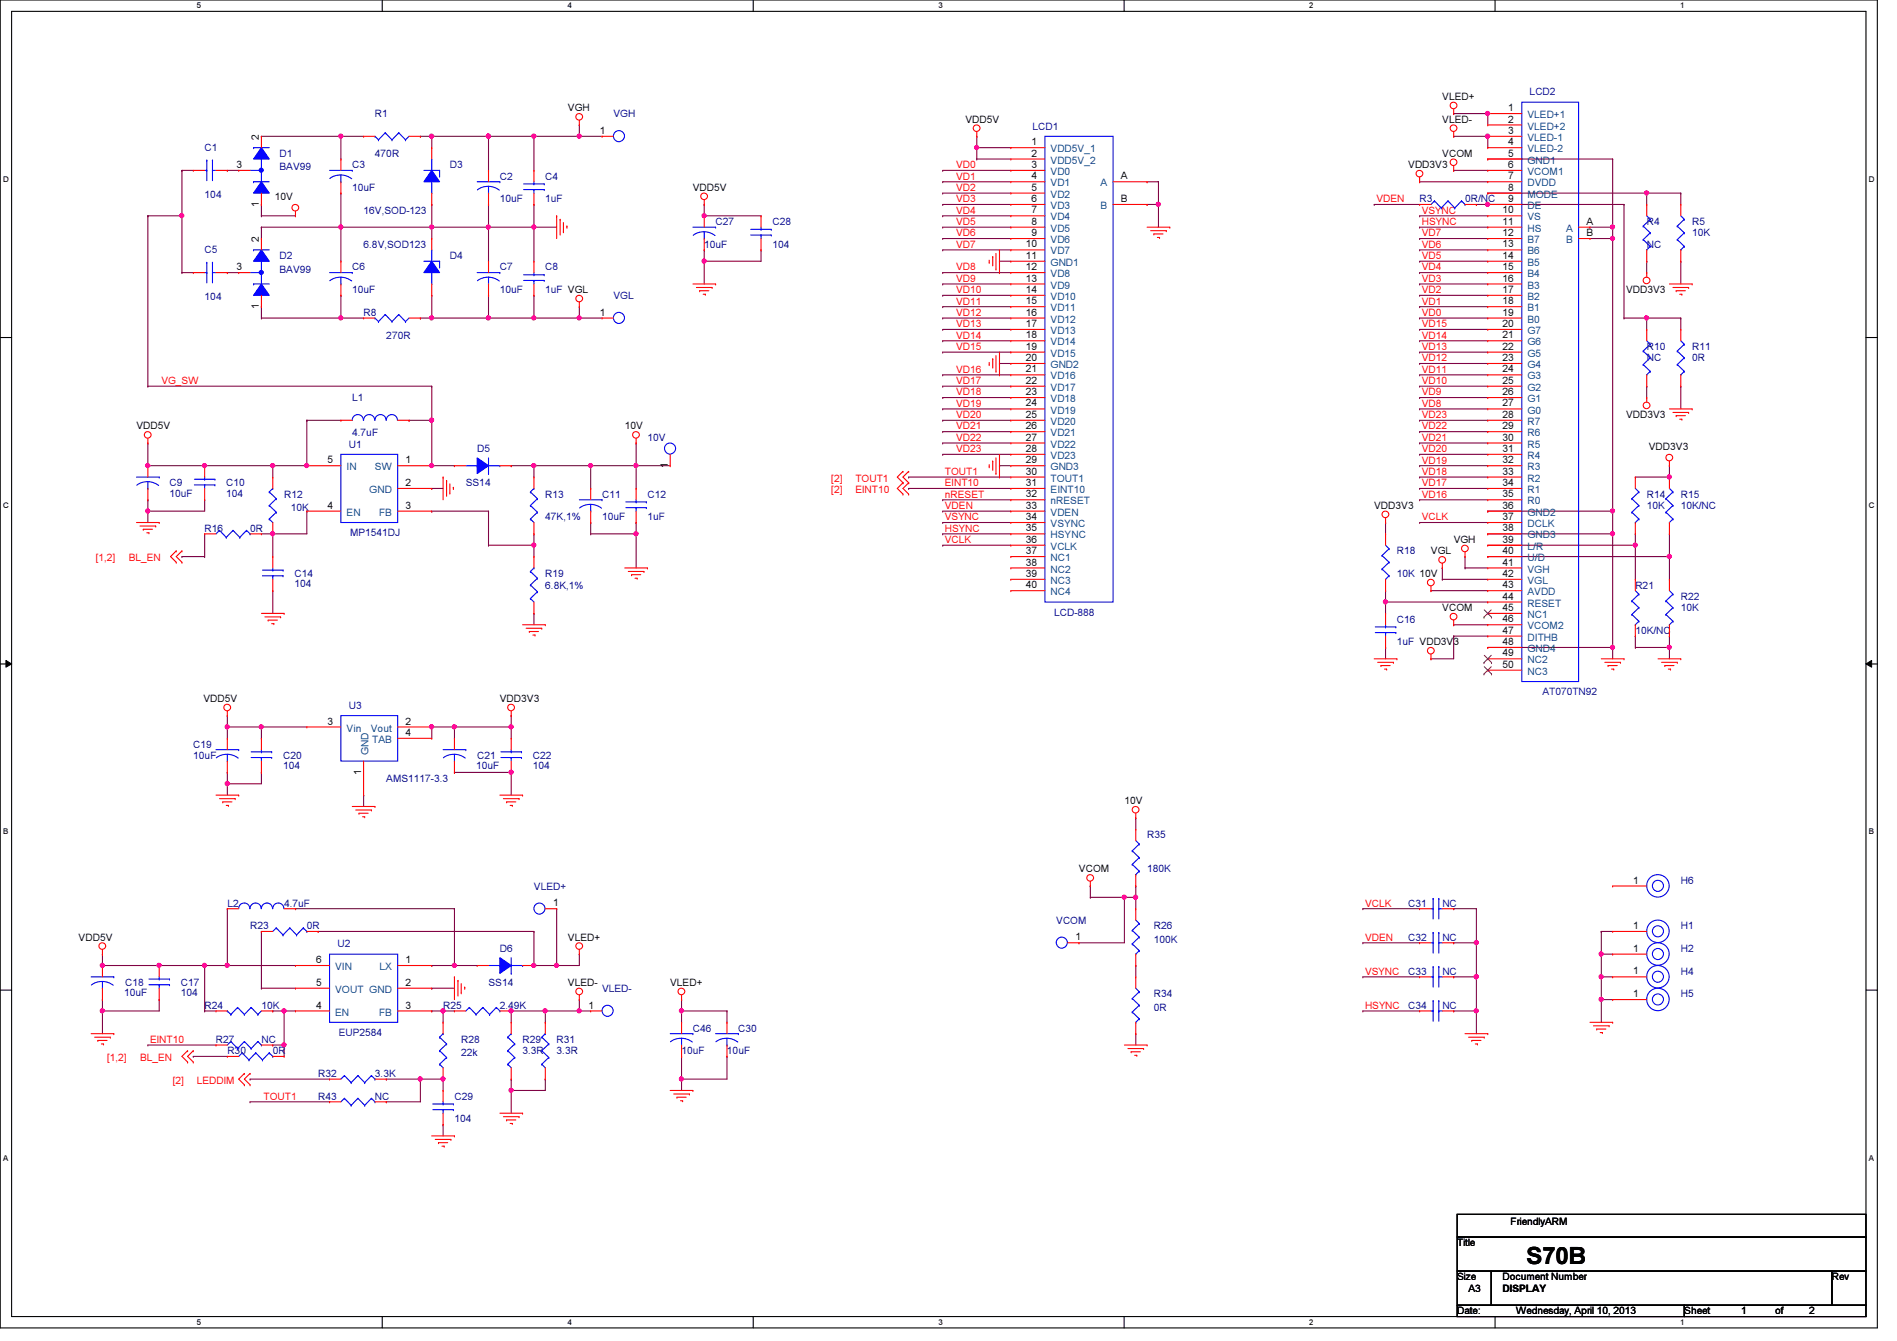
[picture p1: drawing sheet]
<svg xmlns="http://www.w3.org/2000/svg" width="297mm" height="210mm" viewBox="0 0 297 210" stroke-linecap="round" stroke-linejoin="round" font-family="sans-serif">
<defs><g id="words">
<text font-size="3.7" x="239" y="197.8">S70B</text>
<g font-size="1.6">
<text x="88.9" y="17.4">VGH</text>
<text x="225.8" y="15.7">VLED+</text>
<text x="236.2" y="17.4">1</text>
<text x="40.6" y="21.9" transform="rotate(-90 40.6 21.9)">2</text>
<text x="93.9" y="21">1</text>
<text x="151.2" y="19.2">VDD5V</text>
<text x="161.5" y="22.7">1</text>
<text x="225.8" y="19.2">VLED-</text>
<text x="236.2" y="19.2">2</text>
<text x="236.2" y="21">3</text>
<text x="236.2" y="22.7">4</text>
<text x="37" y="26.3">3</text>
<text x="108.5" y="29.9">VDD5V</text>
<text x="161.5" y="24.5">2</text>
<text x="161.5" y="26.3">3</text>
<text x="161.5" y="28.1">4</text>
<text x="161.5" y="29.8">5</text>
<text x="175.5" y="28.1">A</text>
<text x="220.5" y="26.3">VDD3V3</text>
<text x="225.8" y="24.6">VCOM</text>
<text x="236.2" y="24.5">5</text>
<text x="236.2" y="26.3">6</text>
<text x="236.2" y="28.1">7</text>
<text x="236.2" y="29.8">8</text>
<text x="40.6" y="32.3" transform="rotate(-90 40.6 32.3)">1</text>
<text x="43" y="31.3">10V</text>
<text x="161.5" y="31.6">6</text>
<text x="161.5" y="33.4">7</text>
<text x="161.5" y="35.2">8</text>
<text x="175.5" y="31.6">B</text>
<text x="235.3" y="33.4">10</text>
<text x="235.3" y="35.2">11</text>
<text x="236.2" y="31.6">9</text>
<text x="248.4" y="35.2">A</text>
<text x="40.6" y="37.9" transform="rotate(-90 40.6 37.9)">2</text>
<text x="160.6" y="38.7">10</text>
<text x="160.6" y="40.5">11</text>
<text x="161.5" y="37">9</text>
<text x="235.3" y="37">12</text>
<text x="235.3" y="38.7">13</text>
<text x="235.3" y="40.5">14</text>
<text x="248.4" y="37">B</text>
<text x="37" y="42.3">3</text>
<text x="160.6" y="42.3">12</text>
<text x="160.6" y="44.1">13</text>
<text x="160.6" y="45.8">14</text>
<text x="160.6" y="47.6">15</text>
<text x="235.3" y="42.3">15</text>
<text x="235.3" y="44.1">16</text>
<text x="235.3" y="45.8">17</text>
<text x="235.3" y="47.6">18</text>
<text x="254.6" y="45.9">VDD3V3</text>
<text x="40.6" y="48.3" transform="rotate(-90 40.6 48.3)">1</text>
<text x="93.9" y="49.4">1</text>
<text x="160.6" y="49.4">16</text>
<text x="160.6" y="51.2">17</text>
<text x="160.6" y="53">18</text>
<text x="235.3" y="49.4">19</text>
<text x="235.3" y="51.2">20</text>
<text x="235.3" y="53">21</text>
<text x="160.6" y="54.7">19</text>
<text x="160.6" y="56.5">20</text>
<text x="160.6" y="58.3">21</text>
<text x="235.3" y="54.7">22</text>
<text x="235.3" y="56.5">23</text>
<text x="235.3" y="58.3">24</text>
<text x="160.6" y="60.1">22</text>
<text x="160.6" y="61.8">23</text>
<text x="160.6" y="63.6">24</text>
<text x="160.6" y="65.4">25</text>
<text x="235.3" y="60.1">25</text>
<text x="235.3" y="61.8">26</text>
<text x="235.3" y="63.6">27</text>
<text x="235.3" y="65.4">28</text>
<text x="254.6" y="65.4">VDD3V3</text>
<text x="21.4" y="67.2">VDD5V</text>
<text x="97.8" y="67.2">10V</text>
<text x="160.6" y="67.2">26</text>
<text x="160.6" y="69">27</text>
<text x="160.6" y="70.7">28</text>
<text x="235.3" y="67.2">29</text>
<text x="235.3" y="69">30</text>
<text x="235.3" y="70.7">31</text>
<text x="258.2" y="70.4">VDD3V3</text>
<text x="51.3" y="72.5">5</text>
<text x="63.5" y="72.5">1</text>
<text x="63.5" y="76.1">2</text>
<text x="104.6" y="73.2" transform="rotate(-90 104.6 73.2)">1</text>
<text x="160.6" y="72.5">29</text>
<text x="160.6" y="74.3">30</text>
<text x="160.6" y="76.1">31</text>
<text x="160.6" y="77.9">32</text>
<text x="235.3" y="72.5">32</text>
<text x="235.3" y="74.3">33</text>
<text x="235.3" y="76.1">34</text>
<text x="235.3" y="77.9">35</text>
<text x="51.3" y="79.6">4</text>
<text x="63.5" y="79.6">3</text>
<text x="160.6" y="79.6">33</text>
<text x="160.6" y="81.4">34</text>
<text x="160.6" y="83.2">35</text>
<text x="215.2" y="79.7">VDD3V3</text>
<text x="235.3" y="79.6">36</text>
<text x="235.3" y="81.4">37</text>
<text x="235.3" y="83.2">38</text>
<text x="160.6" y="85">36</text>
<text x="160.6" y="86.7">37</text>
<text x="160.6" y="88.5">38</text>
<text x="224.1" y="86.8">VGL</text>
<text x="227.6" y="85">VGH</text>
<text x="235.3" y="85">39</text>
<text x="235.3" y="86.7">40</text>
<text x="235.3" y="88.5">41</text>
<text x="160.6" y="90.3">39</text>
<text x="160.6" y="92.1">40</text>
<text x="225.8" y="95.7">VCOM</text>
<text x="235.3" y="90.3">42</text>
<text x="235.3" y="92.1">43</text>
<text x="235.3" y="93.9">44</text>
<text x="235.3" y="95.6">45</text>
<text x="235.3" y="97.4">46</text>
<text x="235.3" y="99.2">47</text>
<text x="235.3" y="101">48</text>
<text x="235.3" y="102.7">49</text>
<text x="235.3" y="104.5">50</text>
<text x="31.9" y="109.9">VDD5V</text>
<text x="51.3" y="113.4">3</text>
<text x="63.5" y="113.4">2</text>
<text x="78.3" y="109.9">VDD3V3</text>
<text x="63.5" y="115.2">4</text>
<text x="56.6" y="121.2" transform="rotate(-90 56.6 121.2)">1</text>
<text x="176.1" y="125.9">10V</text>
<text x="168.9" y="136.6">VCOM</text>
<text x="86.6" y="141.9">1</text>
<text x="255.7" y="138.3">1</text>
<text x="12.3" y="147.2">VDD5V</text>
<text x="88.9" y="147.2">VLED+</text>
<text x="168.4" y="147.2">1</text>
<text x="255.7" y="145.4">1</text>
<text x="255.7" y="149">1</text>
<text x="49.5" y="154.3">5</text>
<text x="49.5" y="150.7">6</text>
<text x="63.5" y="150.7">1</text>
<text x="63.5" y="154.3">2</text>
<text x="88.9" y="154.3">VLED-</text>
<text x="104.9" y="154.3">VLED+</text>
<text x="255.7" y="152.5">1</text>
<text x="49.5" y="157.9">4</text>
<text x="63.5" y="157.9">3</text>
<text x="92.2" y="157.9">1</text>
<text x="255.7" y="156.1">1</text>
<text x="236.5" y="191.7">FriendlyARM</text>
<text x="228.2" y="195.1">Title</text>
<text x="228.2" y="200.4">Size</text>
<text x="230" y="202.2">A3</text>
<text x="235.3" y="202.2">DISPLAY</text>
<text x="235.3" y="200.4">Document Number</text>
<text x="286.8" y="200.4">Rev</text>
<text x="228.2" y="205.7">Date:</text>
<text x="237.4" y="205.7">Wednesday, April 10, 2013</text>
<text x="263.7" y="205.7">Sheet</text>
<text x="272.6" y="205.7">1</text>
<text x="278" y="205.7">of</text>
<text x="283.3" y="205.7">2</text>
</g>
<g font-size="1.6" fill="#000080">
<text x="239.5" y="14.9">LCD2</text>
<text x="32" y="23.7">C1</text>
<text x="58.7" y="18.3">R1</text>
<text x="96.1" y="18.3">VGH</text>
<text x="161.7" y="20.3">LCD1</text>
<text x="43.8" y="24.6">D1</text>
<text x="43.8" y="26.7">BAV99</text>
<text x="55.2" y="26.3">C3</text>
<text x="55.2" y="29.9">10uF</text>
<text x="58.7" y="24.6">470R</text>
<text x="70.4" y="26.3">D3</text>
<text x="78.3" y="28.1">C2</text>
<text x="85.4" y="28.1">C4</text>
<text x="32" y="30.9">104</text>
<text x="56.9" y="33.4">16V,SOD-123</text>
<text x="78.3" y="31.7">10uF</text>
<text x="85.4" y="31.7">1uF</text>
<text x="112.1" y="35.2">C27</text>
<text x="120.9" y="35.2">C28</text>
<text x="222.3" y="31.7">R3</text>
<text x="229.4" y="31.7">0R/NC</text>
<text x="257.8" y="35.2">R4</text>
<text x="265" y="35.2">R5</text>
<text x="32" y="39.7">C5</text>
<text x="43.8" y="40.6">D2</text>
<text x="56.9" y="38.8">6.8V,SOD123</text>
<text x="70.4" y="40.6">D4</text>
<text x="110.3" y="38.8">10uF</text>
<text x="120.9" y="38.8">104</text>
<text x="257.8" y="38.8">NC</text>
<text x="265" y="37">10K</text>
<text x="32" y="46.9">104</text>
<text x="43.8" y="42.7">BAV99</text>
<text x="55.2" y="42.3">C6</text>
<text x="55.2" y="45.9">10uF</text>
<text x="78.3" y="42.3">C7</text>
<text x="78.3" y="45.9">10uF</text>
<text x="85.4" y="42.3">C8</text>
<text x="85.4" y="45.9">1uF VGL</text>
<text x="96.1" y="46.8">VGL</text>
<text x="56.9" y="49.4">R8</text>
<text x="60.5" y="53">270R</text>
<text x="257.8" y="54.8">R10</text>
<text x="257.8" y="56.6">NC</text>
<text x="265" y="54.8">R11</text>
<text x="265" y="56.6">0R</text>
<text x="55.2" y="62.8">L1</text>
<text x="54.6" y="70.1">U1</text>
<text x="55.2" y="68.3">4.7uF</text>
<text x="74.7" y="70.8">D5</text>
<text x="101.4" y="69">10V</text>
<text x="26.5" y="76.1">C9</text>
<text x="26.5" y="77.7">10uF</text>
<text x="35.4" y="76.1">C10</text>
<text x="35.4" y="77.7">104</text>
<text x="44.5" y="77.9">R12</text>
<text x="72.9" y="76.1">SS14</text>
<text x="85.4" y="77.9">R13</text>
<text x="94.3" y="77.9">C11</text>
<text x="101.4" y="77.9">C12</text>
<text x="257.8" y="77.9">R14</text>
<text x="263.2" y="77.9">R15</text>
<text x="32" y="83.2">R16</text>
<text x="39.2" y="83.2">0R</text>
<text x="45.5" y="80">10K</text>
<text x="54.8" y="83.9">MP1541DJ</text>
<text x="85.4" y="81.4">47K,1%</text>
<text x="94.3" y="81.4">10uF</text>
<text x="101.4" y="81.4">1uF</text>
<text x="257.8" y="79.7">10K</text>
<text x="263.2" y="79.7">10K/NC</text>
<text x="218.7" y="86.8">R18</text>
<text x="46.1" y="90.3">C14</text>
<text x="46.1" y="91.9">104</text>
<text x="85.4" y="90.3">R19</text>
<text x="85.4" y="92.1">6.8K,1%</text>
<text x="218.7" y="90.3">10K 10V</text>
<text x="256.1" y="92.1">R21</text>
<text x="263.2" y="93.9">R22</text>
<text x="263.2" y="95.7">10K</text>
<text x="165.1" y="96.4">LCD-888</text>
<text x="218.7" y="97.5">C16</text>
<text x="218.7" y="101">1uF VDD3V3</text>
<text x="256.1" y="99.2">10K/NC</text>
<text x="54.6" y="111">U3</text>
<text x="241.5" y="108.8">AT070TN92</text>
<text x="30.3" y="117">C19</text>
<text x="30.3" y="118.8">10uF</text>
<text x="44.3" y="118.8">C20</text>
<text x="74.7" y="118.8">C21</text>
<text x="83.4" y="118.8">C22</text>
<text x="44.3" y="120.4">104</text>
<text x="60.5" y="122.3">AMS1117-3.3</text>
<text x="74.5" y="120.4">10uF</text>
<text x="83.4" y="120.4">104</text>
<text x="179.6" y="131.2">R35</text>
<text x="179.6" y="136.6">180K</text>
<text x="35.6" y="141.9">L2</text>
<text x="44.5" y="141.9">4.7uF</text>
<text x="83.6" y="139.2">VLED+</text>
<text x="220.5" y="141.9">C31</text>
<text x="225.8" y="141.9">NC</text>
<text x="263.2" y="138.3">H6</text>
<text x="39.2" y="145.5">R23</text>
<text x="48" y="145.5">0R</text>
<text x="52.8" y="148.3">U2</text>
<text x="78.3" y="149">D6</text>
<text x="165.4" y="144.6">VCOM</text>
<text x="180.7" y="145.5">R26</text>
<text x="180.7" y="147.6">100K</text>
<text x="220.5" y="147.2">C32</text>
<text x="225.8" y="147.2">NC</text>
<text x="263.2" y="145.5">H1</text>
<text x="263.2" y="149">H2</text>
<text x="19.4" y="156">10uF</text>
<text x="19.6" y="154.3">C18</text>
<text x="28.3" y="154.3">C17</text>
<text x="28.3" y="156">104</text>
<text x="76.5" y="154.3">SS14</text>
<text x="94.3" y="155.2">VLED-</text>
<text x="220.5" y="152.6">C33</text>
<text x="225.8" y="152.6">NC</text>
<text x="263.2" y="152.6">H4</text>
<text x="32" y="157.9">R24</text>
<text x="40.9" y="157.9">10K</text>
<text x="69.4" y="157.9">R25</text>
<text x="78.3" y="157.9">2.49K</text>
<text x="108.5" y="161.5">C46</text>
<text x="115.6" y="161.5">C30</text>
<text x="180.7" y="156.1">R34</text>
<text x="180.7" y="158.2">0R</text>
<text x="220.5" y="157.9">C34</text>
<text x="225.8" y="157.9">NC</text>
<text x="263.2" y="156.1">H5</text>
<text x="33.8" y="163.2">R27</text>
<text x="35.6" y="165">R30</text>
<text x="40.9" y="163.2">NC</text>
<text x="42.7" y="165">0R</text>
<text x="53" y="162.2">EUP2584</text>
<text x="72.2" y="163.2">R28</text>
<text x="72.2" y="165.4">22k</text>
<text x="81.8" y="163.2">R29</text>
<text x="81.8" y="165">3.3R</text>
<text x="87.2" y="163.2">R31</text>
<text x="87.2" y="165">3.3R</text>
<text x="106.7" y="165">10uF</text>
<text x="113.8" y="165">10uF</text>
<text x="49.8" y="172.1">R43</text>
<text x="49.8" y="168.6">R32</text>
<text x="58.7" y="172.1">NC</text>
<text x="58.7" y="168.6">3.3K</text>
<text x="71.2" y="172.1">C29</text>
<text x="71.2" y="175.7">104</text>
</g>
<g font-size="1.6" fill="#004080">
<text x="164.5" y="23.8">VDD5V_1</text>
<text x="239.2" y="18.5">VLED+1</text>
<text x="239.2" y="20.3">VLED+2</text>
<text x="239.2" y="22.1">VLED-1</text>
<text x="239.2" y="23.8">VLED-2</text>
<text x="164.5" y="25.6">VDD5V_2</text>
<text x="164.5" y="27.4">VD0</text>
<text x="164.5" y="29.2">VD1</text>
<text x="172.3" y="29.2">A</text>
<text x="239.2" y="25.6">GND1</text>
<text x="239.2" y="27.4">VCOM1</text>
<text x="239.2" y="29.2">DVDD</text>
<text x="164.5" y="30.9">VD2</text>
<text x="164.5" y="32.7">VD3</text>
<text x="164.5" y="34.5">VD4</text>
<text x="172.3" y="32.7">B</text>
<text x="239.2" y="30.9">MODE</text>
<text x="239.2" y="32.7">DE</text>
<text x="239.2" y="34.5">VS</text>
<text x="164.5" y="36.3">VD5</text>
<text x="164.5" y="38.1">VD6</text>
<text x="164.5" y="39.8">VD7</text>
<text x="164.5" y="41.6">GND1</text>
<text x="239.2" y="36.3">HS</text>
<text x="239.2" y="38.1">B7</text>
<text x="239.2" y="39.8">B6</text>
<text x="239.2" y="41.6">B5</text>
<text x="245.2" y="36.3">A</text>
<text x="245.2" y="38.1">B</text>
<text x="164.5" y="43.4">VD8</text>
<text x="164.5" y="45.2">VD9</text>
<text x="164.5" y="46.9">VD10</text>
<text x="239.2" y="43.4">B4</text>
<text x="239.2" y="45.2">B3</text>
<text x="239.2" y="46.9">B2</text>
<text x="164.5" y="48.7">VD11</text>
<text x="164.5" y="50.5">VD12</text>
<text x="164.5" y="52.3">VD13</text>
<text x="239.2" y="48.7">B1</text>
<text x="239.2" y="50.5">B0</text>
<text x="239.2" y="52.3">G7</text>
<text x="164.5" y="54.1">VD14</text>
<text x="164.5" y="55.8">VD15</text>
<text x="164.5" y="57.6">GND2</text>
<text x="164.5" y="59.4">VD16</text>
<text x="239.2" y="54.1">G6</text>
<text x="239.2" y="55.8">G5</text>
<text x="239.2" y="57.6">G4</text>
<text x="239.2" y="59.4">G3</text>
<text x="164.5" y="61.2">VD17</text>
<text x="164.5" y="62.9">VD18</text>
<text x="164.5" y="64.7">VD19</text>
<text x="239.2" y="61.2">G2</text>
<text x="239.2" y="62.9">G1</text>
<text x="239.2" y="64.7">G0</text>
<text x="164.5" y="66.5">VD20</text>
<text x="164.5" y="68.3">VD21</text>
<text x="164.5" y="70.1">VD22</text>
<text x="164.5" y="71.8">VD23</text>
<text x="239.2" y="66.5">R7</text>
<text x="239.2" y="68.3">R6</text>
<text x="239.2" y="70.1">R5</text>
<text x="239.2" y="71.8">R4</text>
<text x="54.3" y="73.6">IN</text>
<text x="57.8" y="77.2">GND</text>
<text x="58.7" y="73.6">SW</text>
<text x="164.5" y="73.6">GND3</text>
<text x="164.5" y="75.4">TOUT1</text>
<text x="164.5" y="77.2">EINT10</text>
<text x="239.2" y="73.6">R3</text>
<text x="239.2" y="75.4">R2</text>
<text x="239.2" y="77.2">R1</text>
<text x="54.3" y="80.7">EN</text>
<text x="59.3" y="80.7">FB</text>
<text x="164.5" y="79">nRESET</text>
<text x="164.5" y="80.7">VDEN</text>
<text x="164.5" y="82.5">VSYNC</text>
<text x="239.2" y="79">R0</text>
<text x="239.2" y="80.7">GND2</text>
<text x="239.2" y="82.5">DCLK</text>
<text x="164.5" y="84.3">HSYNC</text>
<text x="164.5" y="86.1">VCLK</text>
<text x="164.5" y="87.8">NC1</text>
<text x="164.5" y="89.6">NC2</text>
<text x="239.2" y="84.3">GND3</text>
<text x="239.2" y="86.1">L/R</text>
<text x="239.2" y="87.8">U/D</text>
<text x="239.2" y="89.6">VGH</text>
<text x="164.5" y="91.4">NC3</text>
<text x="164.5" y="93.2">NC4</text>
<text x="239.2" y="91.4">VGL</text>
<text x="239.2" y="93.2">AVDD</text>
<text x="239.2" y="95">RESET</text>
<text x="239.2" y="96.7">NC1</text>
<text x="239.2" y="98.5">VCOM2</text>
<text x="239.2" y="100.3">DITHB</text>
<text x="239.2" y="102.1">GND4</text>
<text x="239.2" y="103.8">NC2</text>
<text x="239.2" y="105.6">NC3</text>
<text x="54.3" y="114.5">Vin</text>
<text x="57.7" y="118.2" transform="rotate(-90 57.7 118.2)">GND</text>
<text x="58.1" y="114.5">Vout</text>
<text x="58.3" y="116.3">TAB</text>
<text x="52.5" y="155.4">VOUT GND</text>
<text x="52.5" y="151.8">VIN</text>
<text x="59.4" y="151.8">LX</text>
<text x="52.5" y="159">EN</text>
<text x="59.3" y="159">FB</text>
</g>
<g font-size="1.6" fill="#f00">
<text x="149.7" y="26.3">VD0</text>
<text x="149.7" y="28.1">VD1</text>
<text x="149.7" y="29.9">VD2</text>
<text x="149.7" y="31.7">VD3</text>
<text x="149.7" y="33.4">VD4</text>
<text x="149.7" y="35.2">VD5</text>
<text x="215.5" y="31.7">VDEN</text>
<text x="222.6" y="33.4">VSYNC</text>
<text x="222.6" y="35.2">HSYNC</text>
<text x="149.7" y="37">VD6</text>
<text x="149.7" y="38.8">VD7</text>
<text x="222.6" y="40.6">VD5</text>
<text x="222.6" y="38.8">VD6</text>
<text x="222.6" y="37">VD7</text>
<text x="149.7" y="42.3">VD8</text>
<text x="149.7" y="44.1">VD9</text>
<text x="149.7" y="45.9">VD10</text>
<text x="149.7" y="47.7">VD11</text>
<text x="222.6" y="47.7">VD1</text>
<text x="222.6" y="45.9">VD2</text>
<text x="222.6" y="44.1">VD3</text>
<text x="222.6" y="42.3">VD4</text>
<text x="149.7" y="49.4">VD12</text>
<text x="149.7" y="51.2">VD13</text>
<text x="149.7" y="53">VD14</text>
<text x="222.6" y="49.4">VD0</text>
<text x="222.6" y="51.2">VD15</text>
<text x="222.6" y="53">VD14</text>
<text x="149.7" y="54.8">VD15</text>
<text x="149.7" y="58.3">VD16</text>
<text x="222.6" y="54.8">VD13</text>
<text x="222.6" y="56.6">VD12</text>
<text x="222.6" y="58.3">VD11</text>
<text x="25.3" y="60.1">VG_SW</text>
<text x="149.7" y="60.1">VD17</text>
<text x="149.7" y="61.9">VD18</text>
<text x="149.7" y="63.7">VD19</text>
<text x="149.7" y="65.4">VD20</text>
<text x="222.6" y="60.1">VD10</text>
<text x="222.6" y="61.9">VD9</text>
<text x="222.6" y="63.7">VD8</text>
<text x="222.6" y="65.4">VD23</text>
<text x="149.7" y="67.2">VD21</text>
<text x="149.7" y="69">VD22</text>
<text x="149.7" y="70.8">VD23</text>
<text x="222.6" y="67.2">VD22</text>
<text x="222.6" y="69">VD21</text>
<text x="222.6" y="70.8">VD20</text>
<text x="130.2" y="75.4">[2]</text>
<text x="130.2" y="77.2">[2]</text>
<text x="133.9" y="75.4">TOUT1</text>
<text x="133.9" y="77.2">EINT10</text>
<text x="148" y="76.1">EINT10</text>
<text x="148" y="77.9">nRESET</text>
<text x="148" y="74.3">TOUT1</text>
<text x="222.6" y="72.6">VD19</text>
<text x="222.6" y="74.3">VD18</text>
<text x="222.6" y="76.1">VD17</text>
<text x="222.6" y="77.9">VD16</text>
<text x="148" y="79.7">VDEN</text>
<text x="148" y="81.4">VSYNC</text>
<text x="148" y="83.2">HSYNC</text>
<text x="222.6" y="81.4">VCLK</text>
<text x="15" y="87.8">[1,2]</text>
<text x="20.1" y="87.8">BL_EN</text>
<text x="148" y="85">VCLK</text>
<text x="213.7" y="141.9">VCLK</text>
<text x="213.7" y="147.2">VDEN</text>
<text x="213.7" y="152.6">VSYNC</text>
<text x="213.7" y="157.9">HSYNC</text>
<text x="16.8" y="166.1">[1,2]</text>
<text x="21.9" y="166.1">BL_EN</text>
<text x="23.5" y="163.2">EINT10</text>
<text x="27" y="169.6">[2]</text>
<text x="30.8" y="169.6">LEDDIM</text>
<text x="41.3" y="172.1">TOUT1</text>
</g>
<g font-size="1.3">
<text x="30.8" y="1.3">5</text>
<text x="88.9" y="1.3">4</text>
<text x="146.9" y="1.3">3</text>
<text x="205" y="1.3">2</text>
<text x="263.1" y="1.3">1</text>
<text x=".5" y="28.4">D</text>
<text x="292.6" y="28.4">D</text>
<text x=".5" y="79.5">C</text>
<text x="292.6" y="79.5">C</text>
<text x=".5" y="130.6">B</text>
<text x="292.6" y="130.6">B</text>
<text x=".5" y="181.7">A</text>
<text x="292.6" y="181.7">A</text>
<text x="30.8" y="207.4">5</text>
<text x="88.9" y="207.4">4</text>
<text x="146.9" y="207.4">3</text>
<text x="205" y="207.4">2</text>
<text x="263.1" y="207.4">1</text>
</g>
</g></defs>
<path d="M0 0h294v207.9h-294zM1.8 1.8h290.4v204.3h-290.4z" fill="none" stroke="#000" stroke-width=".17"/>
<g fill="#fff">
<path d="M30.8 .2h.7v1.4h-.7z"/>
<path d="M30.8 206.2h.7v1.4h-.7z"/>
</g>
<path d="M59.9 0v1.8M59.9 206.1v1.8" fill="none" stroke="#000" stroke-width=".17"/>
<g fill="#fff">
<path d="M88.9 .2h.6v1.4h-.6z"/>
<path d="M88.9 206.2h.6v1.4h-.6z"/>
</g>
<path d="M117.9 0v1.8M117.9 206.1v1.8" fill="none" stroke="#000" stroke-width=".17"/>
<g fill="#fff">
<path d="M146.9 .2h.7v1.4h-.7z"/>
<path d="M146.9 206.2h.7v1.4h-.7z"/>
</g>
<path d="M176 0v1.8M176 206.1v1.8" fill="none" stroke="#000" stroke-width=".17"/>
<g fill="#fff">
<path d="M205 .2h.7v1.4h-.7z"/>
<path d="M205 206.2h.7v1.4h-.7z"/>
</g>
<path d="M234.1 0v1.8M234.1 206.1v1.8" fill="none" stroke="#000" stroke-width=".17"/>
<g fill="#fff">
<path d="M263.1 .2h.7v1.4h-.7z"/>
<path d="M263.1 206.2h.7v1.4h-.7z"/>
<path d="M.5 27.3h.9v1.4h-.9z"/>
<path d="M292.6 27.3h.9v1.4h-.9z"/>
<path d="M.5 78.4h.9v1.4h-.9z"/>
<path d="M292.6 78.4h.9v1.4h-.9z"/>
</g>
<path d="M0 52.8h1.8M292.2 52.8h1.8" fill="none" stroke="#000" stroke-width=".17"/>
<g fill="#fff">
<path d="M.5 129.5h.8v1.4h-.8z"/>
<path d="M292.6 129.5h.9v1.4h-.9z"/>
</g>
<path d="M0 103.9h1.8M292.2 103.9h1.8" fill="none" stroke="#000" stroke-width=".17"/>
<path d="M.9 103.4l.9 .5-.9 .5zM292.2 103.9l.9-.5v1z" fill="#000"/>
<path d="M.9 103.4l.9 .5-.9 .5zM292.2 103.9l.9-.5v1z" fill="none" stroke="#000" stroke-width=".16"/>
<g fill="#fff">
<path d="M.5 180.5h.8v1.4h-.8z"/>
<path d="M292.6 180.5h.9v1.4h-.9z"/>
</g>
<path d="M0 155h1.8M292.2 155h1.8" fill="none" stroke="#000" stroke-width=".17"/>
<path d="M23.2 72.9h.1M23.2 72.9h8.8" fill="none" stroke="#800040" stroke-width=".17"/>
<circle cx="23.1" cy="72.9" r=".32" fill="#f0f"/>
<circle cx="23.1" cy="72.9" r=".32" fill="none" stroke="#f0f" stroke-width=".17"/>
<path d="M42.7 72.9h.1M42.7 72.9h5.3" fill="none" stroke="#800040" stroke-width=".17"/>
<circle cx="42.7" cy="72.9" r=".32" fill="#f0f"/>
<circle cx="42.7" cy="72.9" r=".32" fill="none" stroke="#f0f" stroke-width=".17"/>
<path d="M23.2 69.3h.1M23.2 69.3v3.6M32 78.2h.1M32 78.2v1.8h-8.8M23.2 80h.1M23.2 80v1.8" fill="none" stroke="#800040" stroke-width=".17"/>
<circle cx="23.1" cy="80" r=".32" fill="#f0f"/>
<circle cx="23.1" cy="80" r=".32" fill="none" stroke="#f0f" stroke-width=".17"/>
<path d="M32 72.9h.1M32 72.9h10.7M42.7 72.9h.1M42.7 72.9v1.8" fill="none" stroke="#800040" stroke-width=".17"/>
<circle cx="32" cy="72.9" r=".32" fill="#f0f"/>
<circle cx="32" cy="72.9" r=".32" fill="none" stroke="#f0f" stroke-width=".17"/>
<path d="M42.7 83.6h.1M42.7 83.6v3.5M48 80h.1M48 80v3.6h-5.3" fill="none" stroke="#800040" stroke-width=".17"/>
<circle cx="42.7" cy="83.5" r=".32" fill="#f0f"/>
<circle cx="42.7" cy="83.5" r=".32" fill="none" stroke="#f0f" stroke-width=".17"/>
<path d="M23.2 78.2h.1M23.2 78.2v1.8M64 65.8h.1M64 65.8h3.6M67.6 65.8h.1M67.6 65.8v7.1M42.7 92.5h.1M42.7 92.5v3.5" fill="none" stroke="#800040" stroke-width=".17"/>
<circle cx="67.6" cy="72.9" r=".32" fill="#f0f"/>
<circle cx="67.6" cy="72.9" r=".32" fill="none" stroke="#f0f" stroke-width=".17"/>
<circle cx="67.6" cy="65.8" r=".32" fill="#f0f"/>
<circle cx="67.6" cy="65.8" r=".32" fill="none" stroke="#f0f" stroke-width=".17"/>
<path d="M48 65.8h.1M48 65.8h5.4M48 65.8v7.1" fill="none" stroke="#800040" stroke-width=".17"/>
<circle cx="48" cy="72.9" r=".32" fill="#f0f"/>
<circle cx="48" cy="72.9" r=".32" fill="none" stroke="#f0f" stroke-width=".17"/>
<path d="M67.6 72.9h.1M67.6 72.9h3.6M92.5 72.9h.1M92.5 72.9h7.1M92.5 72.9v3.6" fill="none" stroke="#800040" stroke-width=".17"/>
<circle cx="92.5" cy="72.9" r=".32" fill="#f0f"/>
<circle cx="92.5" cy="72.9" r=".32" fill="none" stroke="#f0f" stroke-width=".17"/>
<path d="M99.6 72.9h.1M99.6 72.9v3.6" fill="none" stroke="#800040" stroke-width=".17"/>
<circle cx="99.6" cy="72.9" r=".32" fill="#f0f"/>
<circle cx="99.6" cy="72.9" r=".32" fill="none" stroke="#f0f" stroke-width=".17"/>
<path d="M80 72.9h.1M80 72.9h3.6M83.6 72.9h.1M83.6 72.9v1.8M83.6 96h.1M83.6 85.3h.1M83.6 85.3v1.8M83.6 96v1.8" fill="none" stroke="#800040" stroke-width=".17"/>
<circle cx="83.6" cy="72.9" r=".32" fill="#f0f"/>
<circle cx="83.6" cy="72.9" r=".32" fill="none" stroke="#f0f" stroke-width=".17"/>
<path d="M76.5 80h.1M76.5 85.3h.1M76.5 80v5.3M76.5 85.3h7.1" fill="none" stroke="#800040" stroke-width=".17"/>
<circle cx="83.6" cy="85.3" r=".32" fill="#f0f"/>
<circle cx="83.6" cy="85.3" r=".32" fill="none" stroke="#f0f" stroke-width=".17"/>
<path d="M67.6 76.5h.1M67.6 76.5h1.8M83.6 72.9h.1M83.6 72.9h8.9M92.5 83.6h.1M92.5 83.6h7.1M99.6 83.6h.1M99.6 83.6v5.3" fill="none" stroke="#800040" stroke-width=".17"/>
<circle cx="99.6" cy="83.5" r=".32" fill="#f0f"/>
<circle cx="99.6" cy="83.5" r=".32" fill="none" stroke="#f0f" stroke-width=".17"/>
<g fill="none" stroke="#800040" stroke-width=".17">
<path d="M23.2 33.8h.1M23.2 33.8v26.7M23.2 33.8h5.3M23.2 60.5h.1M23.2 60.5h44.4M67.6 60.5h.1M67.6 60.5v5.3M67.6 80h.1M67.6 80h8.9M83.6 83.6h.1M83.6 83.6v1.7M92.5 81.8h.1"/>
<path d="M92.5 81.8v1.8M99.6 81.8h.1M99.6 81.8v1.8"/>
</g>
<circle cx="28.5" cy="33.8" r=".32" fill="#f0f"/>
<circle cx="28.5" cy="33.8" r=".32" fill="none" stroke="#f0f" stroke-width=".17"/>
<g fill="none" stroke="#800040" stroke-width=".17">
<path d="M28.5 26.7h.1M28.5 33.8h.1M28.5 26.7h1.8M28.5 26.7v16M35.6 26.7h.1M35.6 26.7h1.8M40.9 33.8h.1M40.9 32h.1M40.9 33.8h5.4M40.9 32v1.8M53.4 21.3h.1M53.4 21.3h3.5"/>
<path d="M28.5 42.7h.1M28.5 42.7h1.8M35.6 42.7h.1M35.6 42.7h1.8"/>
</g>
<circle cx="53.4" cy="21.3" r=".32" fill="#f0f"/>
<circle cx="53.4" cy="21.3" r=".32" fill="none" stroke="#f0f" stroke-width=".17"/>
<path d="M40.9 35.6h.1M40.9 35.6h12.5M53.4 21.3h.1M53.4 21.3v3.6" fill="none" stroke="#800040" stroke-width=".17"/>
<circle cx="53.4" cy="35.5" r=".32" fill="#f0f"/>
<circle cx="53.4" cy="35.5" r=".32" fill="none" stroke="#f0f" stroke-width=".17"/>
<g fill="none" stroke="#800040" stroke-width=".17">
<path d="M40.9 35.6h.1M40.9 35.6v1.7M53.4 35.6h.1M53.4 30.2h.1M53.4 30.2v10.7M53.4 35.6h14.2M65.8 21.3h.1M65.8 21.3h1.8M67.6 21.3h.1M67.6 32h.1M67.6 35.6h.1M67.6 21.3v1.8"/>
<path d="M67.6 32v5.3M53.4 49.8h.1M53.4 46.2h.1M53.4 46.2v3.6M53.4 49.8h3.5"/>
</g>
<circle cx="53.4" cy="49.8" r=".32" fill="#f0f"/>
<circle cx="53.4" cy="49.8" r=".32" fill="none" stroke="#f0f" stroke-width=".17"/>
<path d="M65.8 49.8h.1M67.6 46.2h.1M67.6 46.2v3.6h-1.8" fill="none" stroke="#800040" stroke-width=".17"/>
<circle cx="67.6" cy="49.8" r=".32" fill="#f0f"/>
<circle cx="67.6" cy="49.8" r=".32" fill="none" stroke="#f0f" stroke-width=".17"/>
<path d="M67.6 21.3h.1M67.6 21.3h8.9M40.9 48h.1M40.9 48v1.8" fill="none" stroke="#800040" stroke-width=".17"/>
<circle cx="76.5" cy="21.3" r=".32" fill="#f0f"/>
<circle cx="76.5" cy="21.3" r=".32" fill="none" stroke="#f0f" stroke-width=".17"/>
<circle cx="67.6" cy="21.3" r=".32" fill="#f0f"/>
<circle cx="67.6" cy="21.3" r=".32" fill="none" stroke="#f0f" stroke-width=".17"/>
<path d="M76.5 35.6h.1M76.5 21.3h.1M76.5 21.3v5.4M76.5 35.6v5.3M83.6 21.3h.1M83.6 35.6h.1M83.6 21.3v5.4M83.6 35.6v5.3M76.5 46.2h.1M76.5 46.2v3.6" fill="none" stroke="#800040" stroke-width=".17"/>
<circle cx="76.5" cy="49.8" r=".32" fill="#f0f"/>
<circle cx="76.5" cy="49.8" r=".32" fill="none" stroke="#f0f" stroke-width=".17"/>
<path d="M83.6 46.2h.1M83.6 46.2v3.6" fill="none" stroke="#800040" stroke-width=".17"/>
<circle cx="83.6" cy="49.8" r=".32" fill="#f0f"/>
<circle cx="83.6" cy="49.8" r=".32" fill="none" stroke="#f0f" stroke-width=".17"/>
<path d="M83.6 49.8h.1M83.6 49.8h7.1" fill="none" stroke="#800040" stroke-width=".17"/>
<circle cx="90.7" cy="49.8" r=".32" fill="#f0f"/>
<circle cx="90.7" cy="49.8" r=".32" fill="none" stroke="#f0f" stroke-width=".17"/>
<path d="M83.6 35.6h.1M83.6 35.6h3.6" fill="none" stroke="#800040" stroke-width=".17"/>
<circle cx="83.6" cy="35.5" r=".32" fill="#f0f"/>
<circle cx="83.6" cy="35.5" r=".32" fill="none" stroke="#f0f" stroke-width=".17"/>
<path d="M90.7 19.6h.1M90.7 19.6v1.7M76.5 35.6h.1M76.5 35.6h7.1M90.7 48h.1M90.7 48v1.8" fill="none" stroke="#800040" stroke-width=".17"/>
<circle cx="76.5" cy="35.5" r=".32" fill="#f0f"/>
<circle cx="76.5" cy="35.5" r=".32" fill="none" stroke="#f0f" stroke-width=".17"/>
<path d="M67.6 35.6h.1M67.6 35.6h8.9M83.6 32h.1M83.6 32v3.6" fill="none" stroke="#800040" stroke-width=".17"/>
<circle cx="67.6" cy="35.5" r=".32" fill="#f0f"/>
<circle cx="67.6" cy="35.5" r=".32" fill="none" stroke="#f0f" stroke-width=".17"/>
<path d="M40.9 21.3h.1M40.9 21.3h12.5M76.5 32h.1M76.5 21.3h.1M76.5 32v3.6M76.5 21.3h7.1M40.9 49.8h.1M40.9 49.8h12.5M67.6 49.8h.1M67.6 49.8h8.9M99.6 69.3h.1M99.6 69.3v3.6" fill="none" stroke="#800040" stroke-width=".17"/>
<circle cx="76.5" cy="21.3" r=".32" fill="#f0f"/>
<circle cx="76.5" cy="21.3" r=".32" fill="none" stroke="#f0f" stroke-width=".17"/>
<path d="M76.5 49.8h.1M76.5 49.8h7.1M35.6 113.8h.1M35.6 113.8v1.8M71.2 120.9h.1M71.2 120.9h8.8" fill="none" stroke="#800040" stroke-width=".17"/>
<circle cx="80" cy="120.9" r=".32" fill="#f0f"/>
<circle cx="80" cy="120.9" r=".32" fill="none" stroke="#f0f" stroke-width=".17"/>
<path d="M80 120.9h.1M80 120.9v3.6M16 151.1h.1M16 151.1h8.9" fill="none" stroke="#800040" stroke-width=".17"/>
<circle cx="16" cy="151.1" r=".32" fill="#f0f"/>
<circle cx="16" cy="151.1" r=".32" fill="none" stroke="#f0f" stroke-width=".17"/>
<path d="M16 158.2h.1M24.9 156.5h.1M24.9 156.5v1.7h-8.9" fill="none" stroke="#800040" stroke-width=".17"/>
<circle cx="16" cy="158.2" r=".32" fill="#f0f"/>
<circle cx="16" cy="158.2" r=".32" fill="none" stroke="#f0f" stroke-width=".17"/>
<path d="M35.6 151.1h.1M35.6 151.1h10.7" fill="none" stroke="#800040" stroke-width=".17"/>
<circle cx="35.6" cy="151.1" r=".32" fill="#f0f"/>
<circle cx="35.6" cy="151.1" r=".32" fill="none" stroke="#f0f" stroke-width=".17"/>
<g fill="none" stroke="#800040" stroke-width=".17">
<path d="M16 156.5h.1M16 149.4h.1M16 158.2h.1M16 149.4v1.7M16 156.5v5.3M24.9 151.1h.1M24.9 151.1h7.1M32 158.2h.1M32 151.1h.1M32 158.2h1.8M32 151.1v7.1M44.5 158.2h.1"/>
<path d="M44.5 158.2h1.8"/>
</g>
<circle cx="24.9" cy="151.1" r=".32" fill="#f0f"/>
<circle cx="24.9" cy="151.1" r=".32" fill="none" stroke="#f0f" stroke-width=".17"/>
<path d="M35.6 142.2h.1M35.6 142.2v8.9M46.3 142.2h.1M46.3 142.2h24.9M71.2 142.2h.1M71.2 151.1h.1M71.2 142.2v8.9M71.2 151.1h3.5" fill="none" stroke="#800040" stroke-width=".17"/>
<circle cx="71.1" cy="151.1" r=".32" fill="#f0f"/>
<circle cx="71.1" cy="151.1" r=".32" fill="none" stroke="#f0f" stroke-width=".17"/>
<path d="M40.9 145.8h.1M40.9 154.7h.1M40.9 145.8v8.9M40.9 154.7h5.4M49.8 145.8h.1M49.8 145.8h33.8M83.6 145.8h.1M83.6 145.8v5.3" fill="none" stroke="#800040" stroke-width=".17"/>
<circle cx="83.6" cy="151.1" r=".32" fill="#f0f"/>
<circle cx="83.6" cy="151.1" r=".32" fill="none" stroke="#f0f" stroke-width=".17"/>
<path d="M67.6 154.7h.1M67.6 154.7h3.6M87.2 151.1h.1M87.2 151.1h3.5" fill="none" stroke="#800040" stroke-width=".17"/>
<circle cx="87.1" cy="151.1" r=".32" fill="#f0f"/>
<circle cx="87.1" cy="151.1" r=".32" fill="none" stroke="#f0f" stroke-width=".17"/>
<path d="M67.6 158.2h.1M67.6 158.2h1.8M80 158.2h.1M80 158.2h10.7M80 158.2v1.8M85.4 158.2h.1M85.4 158.2v1.8M90.7 149.4h.1M90.7 149.4v1.7" fill="none" stroke="#800040" stroke-width=".17"/>
<circle cx="85.4" cy="158.2" r=".32" fill="#f0f"/>
<circle cx="85.4" cy="158.2" r=".32" fill="none" stroke="#f0f" stroke-width=".17"/>
<circle cx="80" cy="158.2" r=".32" fill="#f0f"/>
<circle cx="80" cy="158.2" r=".32" fill="none" stroke="#f0f" stroke-width=".17"/>
<path d="M69.4 158.2h.1M69.4 158.2v1.8" fill="none" stroke="#800040" stroke-width=".17"/>
<circle cx="69.4" cy="158.2" r=".32" fill="#f0f"/>
<circle cx="69.4" cy="158.2" r=".32" fill="none" stroke="#f0f" stroke-width=".17"/>
<path d="M69.4 158.2h.1M69.4 158.2h1.8M65.8 168.9h.1M65.8 168.9h3.6" fill="none" stroke="#800040" stroke-width=".17"/>
<circle cx="65.8" cy="168.9" r=".32" fill="#f0f"/>
<circle cx="65.8" cy="168.9" r=".32" fill="none" stroke="#f0f" stroke-width=".17"/>
<path d="M80 168.9h.1M80 170.7h.1M80 168.9v1.8M85.4 168.9h.1M85.4 168.9v1.8h-5.4" fill="none" stroke="#800040" stroke-width=".17"/>
<circle cx="80" cy="170.7" r=".32" fill="#f0f"/>
<circle cx="80" cy="170.7" r=".32" fill="none" stroke="#f0f" stroke-width=".17"/>
<path d="M32 151.1h.1M32 151.1h3.6M67.6 151.1h.1M67.6 151.1h3.6M90.7 156.5h.1M90.7 156.5v1.7M80 170.7h.1M80 170.7v3.5" fill="none" stroke="#800040" stroke-width=".17"/>
<circle cx="32" cy="151.1" r=".32" fill="#f0f"/>
<circle cx="32" cy="151.1" r=".32" fill="none" stroke="#f0f" stroke-width=".17"/>
<path d="M152.9 21.3h.1M152.9 23.1h.1M152.9 21.3v3.6M152.9 23.1h5.4" fill="none" stroke="#800040" stroke-width=".17"/>
<circle cx="152.9" cy="23.1" r=".32" fill="#f0f"/>
<circle cx="152.9" cy="23.1" r=".32" fill="none" stroke="#f0f" stroke-width=".17"/>
<g fill="none" stroke="#800040" stroke-width=".17">
<path d="M147.6 26.7h.1M147.6 28.4h.1M147.6 30.2h.1M147.6 32h.1M147.6 33.8h.1M147.6 35.6h.1M147.6 37.3h.1M147.6 39.1h.1M147.6 26.7h10.7M147.6 28.4h10.7M147.6 30.2h10.7M147.6 32h10.7"/>
<path d="M147.6 33.8h10.7M147.6 35.6h10.7M147.6 37.3h10.7M147.6 39.1h10.7M147.6 42.7h.1M147.6 44.4h.1M147.6 46.2h.1M147.6 48h.1M147.6 49.8h.1M147.6 51.6h.1M147.6 53.3h.1M147.6 55.1h.1"/>
<path d="M147.6 58.7h.1M147.6 42.7h10.7M147.6 44.4h10.7M147.6 46.2h10.7M147.6 48h10.7M147.6 49.8h10.7M147.6 51.6h10.7M147.6 53.3h10.7M147.6 55.1h10.7M147.6 58.7h10.7M142.3 76.5h.1M142.3 76.5h16"/>
<path d="M147.6 60.5h.1M147.6 62.2h.1M147.6 64h.1M147.6 65.8h.1M147.6 67.6h.1M147.6 69.3h.1M147.6 71.1h.1M147.6 78.2h.1M147.6 60.5h10.7M147.6 62.2h10.7M147.6 64h10.7M147.6 65.8h10.7"/>
<path d="M147.6 67.6h10.7M147.6 69.3h10.7M147.6 71.1h10.7M147.6 78.2h10.7M147.6 80h.1M147.6 81.8h.1M147.6 83.6h.1M147.6 85.3h.1M147.6 80h10.7M147.6 81.8h10.7M147.6 83.6h10.7M147.6 85.3h10.7"/>
<path d="M227.6 142.2h.1M227.6 158.2h.1M227.6 142.2h3.6M231.2 142.2h.1M231.2 152.9h.1M231.2 142.2v5.4M231.2 152.9v5.3h-3.6"/>
</g>
<circle cx="231.2" cy="158.2" r=".32" fill="#f0f"/>
<circle cx="231.2" cy="158.2" r=".32" fill="none" stroke="#f0f" stroke-width=".17"/>
<circle cx="231.2" cy="152.9" r=".32" fill="#f0f"/>
<circle cx="231.2" cy="152.9" r=".32" fill="none" stroke="#f0f" stroke-width=".17"/>
<path d="M227.6 152.9h.1M231.2 147.6h.1M231.2 147.6v5.3h-3.6" fill="none" stroke="#800040" stroke-width=".17"/>
<circle cx="231.2" cy="152.9" r=".32" fill="#f0f"/>
<circle cx="231.2" cy="152.9" r=".32" fill="none" stroke="#f0f" stroke-width=".17"/>
<circle cx="231.2" cy="147.5" r=".32" fill="#f0f"/>
<circle cx="231.2" cy="147.5" r=".32" fill="none" stroke="#f0f" stroke-width=".17"/>
<g fill="none" stroke="#800040" stroke-width=".17">
<path d="M233 17.8h.1M233 17.8v1.8M213.4 142.2h.1M213.4 147.6h.1M213.4 152.9h.1M213.4 158.2h.1M213.4 147.6h8.9M213.4 142.2h8.9M213.4 152.9h8.9M213.4 158.2h8.9M227.6 147.6h.1M227.6 147.6h3.6"/>
<path d="M231.2 158.2h.1M231.2 158.2v3.6"/>
</g>
<circle cx="232.9" cy="17.8" r=".32" fill="#f0f"/>
<circle cx="232.9" cy="17.8" r=".32" fill="none" stroke="#f0f" stroke-width=".17"/>
<path d="M227.6 17.8h.1M227.6 17.8h5.4M233 21.3h.1M233 21.3v1.8" fill="none" stroke="#800040" stroke-width=".17"/>
<circle cx="232.9" cy="21.3" r=".32" fill="#f0f"/>
<circle cx="232.9" cy="21.3" r=".32" fill="none" stroke="#f0f" stroke-width=".17"/>
<path d="M227.6 21.3h.1M227.6 21.3h5.4M233 83.6h.1M233 83.6h19.5M252.5 101.3h.1M252.5 101.3v1.8" fill="none" stroke="#800040" stroke-width=".17"/>
<circle cx="252.5" cy="101.3" r=".32" fill="#f0f"/>
<circle cx="252.5" cy="101.3" r=".32" fill="none" stroke="#f0f" stroke-width=".17"/>
<path d="M233 80h.1M233 80h19.5M252.5 80h.1M252.5 80v3.6M233 101.3h.1M233 101.3h19.5" fill="none" stroke="#800040" stroke-width=".17"/>
<circle cx="252.5" cy="80" r=".32" fill="#f0f"/>
<circle cx="252.5" cy="80" r=".32" fill="none" stroke="#f0f" stroke-width=".17"/>
<path d="M222.3 28.4h.1M222.3 28.4h10.7M227.6 26.7h.1M227.6 26.7h5.4M233 24.9h.1M233 24.9h19.5M257.8 30.2h.1M257.8 30.2h5.4M227.6 97.8h.1M227.6 97.8h5.4" fill="none" stroke="#800040" stroke-width=".17"/>
<circle cx="257.8" cy="30.2" r=".32" fill="#f0f"/>
<circle cx="257.8" cy="30.2" r=".32" fill="none" stroke="#f0f" stroke-width=".17"/>
<g fill="none" stroke="#800040" stroke-width=".17">
<path d="M257.8 30.2h.1M257.8 30.2v1.8M263.2 30.2h.1M263.2 30.2v1.8M257.8 40.9h.1M257.8 49.8h.1M257.8 40.9v1.8M257.8 49.8v1.8M257.8 49.8h5.4M263.2 40.9h.1M263.2 49.8h.1M263.2 40.9v3.5"/>
<path d="M263.2 49.8v1.8"/>
</g>
<circle cx="257.8" cy="49.8" r=".32" fill="#f0f"/>
<circle cx="257.8" cy="49.8" r=".32" fill="none" stroke="#f0f" stroke-width=".17"/>
<path d="M233 32h.1M233 32h21.3M257.8 60.5h.1M257.8 60.5v1.7M263.2 60.5h.1M263.2 60.5v3.5" fill="none" stroke="#800040" stroke-width=".17"/>
<circle cx="232.9" cy="32" r=".32" fill="#f0f"/>
<circle cx="232.9" cy="32" r=".32" fill="none" stroke="#f0f" stroke-width=".17"/>
<g fill="none" stroke="#800040" stroke-width=".17">
<path d="M215.2 32h.1M215.2 32h7.1M222.3 33.8h.1M222.3 35.6h.1M222.3 39.1h.1M222.3 37.3h.1M222.3 33.8h10.7M222.3 35.6h10.7M222.3 39.1h10.7M222.3 37.3h10.7M254.3 32h.1M254.3 32v17.8"/>
<path d="M222.3 49.8h.1M222.3 48h.1M222.3 46.2h.1M222.3 44.4h.1M222.3 42.7h.1M222.3 40.9h.1M222.3 51.6h.1M222.3 53.3h.1M222.3 55.1h.1M222.3 56.9h.1M222.3 58.7h.1M222.3 49.8h10.7"/>
<path d="M222.3 48h10.7M222.3 46.2h10.7M222.3 44.4h10.7M222.3 42.7h10.7M222.3 40.9h10.7M222.3 51.6h10.7M222.3 53.3h10.7M222.3 55.1h10.7M222.3 56.9h10.7M222.3 58.7h10.7M222.3 60.5h.1M222.3 62.2h.1"/>
<path d="M222.3 64h.1M222.3 65.8h.1M222.3 67.6h.1M222.3 69.3h.1M222.3 71.1h.1M222.3 72.9h.1M222.3 74.7h.1M222.3 76.5h.1M222.3 78.2h.1M222.3 60.5h10.7M222.3 62.2h10.7M222.3 64h10.7"/>
<path d="M222.3 65.8h10.7M222.3 67.6h10.7M222.3 69.3h10.7M222.3 71.1h10.7M222.3 72.9h10.7M222.3 74.7h10.7M222.3 76.5h10.7M222.3 78.2h10.7M256.1 74.7h.1M261.4 72.9h.1M261.4 72.9v1.8h-5.3M222.3 81.8h.1"/>
<path d="M222.3 81.8h10.7M261.4 87.1h.1M261.4 87.1v3.6"/>
</g>
<circle cx="261.4" cy="74.6" r=".32" fill="#f0f"/>
<circle cx="261.4" cy="74.6" r=".32" fill="none" stroke="#f0f" stroke-width=".17"/>
<path d="M256.1 99.6h.1M256.1 99.6v1.7M256.1 101.3h.1M256.1 101.3h5.3M261.4 101.3h.1M261.4 101.3v1.8" fill="none" stroke="#800040" stroke-width=".17"/>
<circle cx="261.4" cy="101.3" r=".32" fill="#f0f"/>
<circle cx="261.4" cy="101.3" r=".32" fill="none" stroke="#f0f" stroke-width=".17"/>
<path d="M233 87.1h.1M233 87.1h28.4" fill="none" stroke="#800040" stroke-width=".17"/>
<circle cx="261.4" cy="87.1" r=".32" fill="#f0f"/>
<circle cx="261.4" cy="87.1" r=".32" fill="none" stroke="#f0f" stroke-width=".17"/>
<path d="M217 94.2h.1M217 94.2h16" fill="none" stroke="#800040" stroke-width=".17"/>
<circle cx="216.9" cy="94.2" r=".32" fill="#f0f"/>
<circle cx="216.9" cy="94.2" r=".32" fill="none" stroke="#f0f" stroke-width=".17"/>
<g fill="none" stroke="#800040" stroke-width=".17">
<path d="M217 81.8h.1M217 81.8v1.8M224.1 92.5h.1M224.1 92.5h8.9M225.8 88.9h.1M225.8 90.7h.1M225.8 88.9v1.8M225.8 90.7h7.2M227.6 99.6h.1M227.6 99.6h5.4M227.6 99.6v3.5h-3.5M229.4 88.9h.1"/>
<path d="M229.4 87.1h.1M229.4 88.9h3.6M229.4 87.1v1.8M217 101.3h.1M217 101.3v1.8M224.1 103.1h.1M69.4 168.9h.1M69.4 168.9v1.8"/>
</g>
<circle cx="69.4" cy="168.9" r=".32" fill="#f0f"/>
<circle cx="69.4" cy="168.9" r=".32" fill="none" stroke="#f0f" stroke-width=".17"/>
<path d="M217 92.5h.1M217 94.2h.1M217 92.5v3.5M67.6 113.8h.1M67.6 113.8h3.6M39.2 168.9h.1M39.2 168.9h12.4M69.4 176h.1M69.4 176v1.8" fill="none" stroke="#800040" stroke-width=".17"/>
<circle cx="71.1" cy="113.8" r=".32" fill="#f0f"/>
<circle cx="71.1" cy="113.8" r=".32" fill="none" stroke="#f0f" stroke-width=".17"/>
<circle cx="67.6" cy="113.8" r=".32" fill="#f0f"/>
<circle cx="67.6" cy="113.8" r=".32" fill="none" stroke="#f0f" stroke-width=".17"/>
<path d="M40.9 113.8h.1M40.9 113.8h7.1M35.6 122.7h.1M35.6 122.7v1.8" fill="none" stroke="#800040" stroke-width=".17"/>
<circle cx="40.9" cy="113.8" r=".32" fill="#f0f"/>
<circle cx="40.9" cy="113.8" r=".32" fill="none" stroke="#f0f" stroke-width=".17"/>
<path d="M35.6 113.8h.1M35.6 113.8h5.3" fill="none" stroke="#800040" stroke-width=".17"/>
<circle cx="35.6" cy="113.8" r=".32" fill="#f0f"/>
<circle cx="35.6" cy="113.8" r=".32" fill="none" stroke="#f0f" stroke-width=".17"/>
<path d="M35.6 112h.1M35.6 112v1.8M40.9 113.8h.1M40.9 113.8v1.8M35.6 122.7h.1M40.9 120.9h.1M40.9 120.9v1.8h-5.3" fill="none" stroke="#800040" stroke-width=".17"/>
<circle cx="35.6" cy="122.7" r=".32" fill="#f0f"/>
<circle cx="35.6" cy="122.7" r=".32" fill="none" stroke="#f0f" stroke-width=".17"/>
<path d="M71.2 113.8h.1M71.2 113.8v1.8M71.2 113.8h8.8M35.6 120.9h.1M35.6 120.9v1.8" fill="none" stroke="#800040" stroke-width=".17"/>
<circle cx="80" cy="113.8" r=".32" fill="#f0f"/>
<circle cx="80" cy="113.8" r=".32" fill="none" stroke="#f0f" stroke-width=".17"/>
<g fill="none" stroke="#800040" stroke-width=".17">
<path d="M67.6 113.8h.1M67.6 113.8v1.8M80 113.8h.1M80 113.8v1.8M56.9 124.5h.1M56.9 124.5v1.7M250.7 145.8h.1M250.7 149.4h.1M250.7 152.9h.1M250.7 145.8h1.8M250.7 149.4v3.5M250.7 152.9h1.8"/>
<path d="M250.7 149.4h1.8"/>
</g>
<circle cx="250.7" cy="149.3" r=".32" fill="#f0f"/>
<circle cx="250.7" cy="149.3" r=".32" fill="none" stroke="#f0f" stroke-width=".17"/>
<path d="M181.4 32h.1M181.4 32v3.6" fill="none" stroke="#800040" stroke-width=".17"/>
<circle cx="181.4" cy="32" r=".32" fill="#f0f"/>
<circle cx="181.4" cy="32" r=".32" fill="none" stroke="#f0f" stroke-width=".17"/>
<path d="M110.3 32h.1M110.3 33.8h.1M110.3 32v1.8M110.3 33.8h8.9" fill="none" stroke="#800040" stroke-width=".17"/>
<circle cx="110.3" cy="33.8" r=".32" fill="#f0f"/>
<circle cx="110.3" cy="33.8" r=".32" fill="none" stroke="#f0f" stroke-width=".17"/>
<path d="M119.2 39.1h.1M119.2 39.1v1.8h-8.9M110.3 40.9h.1M110.3 40.9v3.5" fill="none" stroke="#800040" stroke-width=".17"/>
<circle cx="110.3" cy="40.9" r=".32" fill="#f0f"/>
<circle cx="110.3" cy="40.9" r=".32" fill="none" stroke="#f0f" stroke-width=".17"/>
<path d="M90.7 21.3h.1M90.7 21.3h3.6" fill="none" stroke="#800040" stroke-width=".17"/>
<circle cx="90.7" cy="21.3" r=".32" fill="#f0f"/>
<circle cx="90.7" cy="21.3" r=".32" fill="none" stroke="#f0f" stroke-width=".17"/>
<path d="M99.6 72.9h.1M99.6 72.9h5.3M87.2 142.2h.1M87.2 142.2v8.9M90.7 158.2h.1M90.7 158.2h1.8" fill="none" stroke="#800040" stroke-width=".17"/>
<circle cx="90.7" cy="158.2" r=".32" fill="#f0f"/>
<circle cx="90.7" cy="158.2" r=".32" fill="none" stroke="#f0f" stroke-width=".17"/>
<path d="M261.4 83.6h.1M261.4 99.6h.1M261.4 83.6v3.5M261.4 99.6v1.7M250.7 152.9h.1M250.7 152.9v3.6" fill="none" stroke="#800040" stroke-width=".17"/>
<circle cx="250.7" cy="152.9" r=".32" fill="#f0f"/>
<circle cx="250.7" cy="152.9" r=".32" fill="none" stroke="#f0f" stroke-width=".17"/>
<path d="M110.3 39.1h.1M110.3 39.1v1.8M233 30.2h.1M233 30.2h24.8M252.5 37.3h.1M252.5 37.3v42.7M254.3 49.8h.1M254.3 49.8h3.5M83.6 151.1h.1M83.6 151.1h3.6M250.7 145.8h.1M250.7 145.8v3.6" fill="none" stroke="#800040" stroke-width=".17"/>
<circle cx="252.5" cy="37.3" r=".32" fill="#f0f"/>
<circle cx="252.5" cy="37.3" r=".32" fill="none" stroke="#f0f" stroke-width=".17"/>
<path d="M83.6 21.3h.1M83.6 21.3h7.1M90.7 49.8h.1M90.7 49.8h3.6" fill="none" stroke="#800040" stroke-width=".17"/>
<circle cx="83.6" cy="21.3" r=".32" fill="#f0f"/>
<circle cx="83.6" cy="21.3" r=".32" fill="none" stroke="#f0f" stroke-width=".17"/>
<path d="M44.5 158.2h.1M44.5 158.2v5.4" fill="none" stroke="#800040" stroke-width=".17"/>
<circle cx="44.5" cy="163.5" r=".32" fill="#f0f"/>
<circle cx="44.5" cy="163.5" r=".32" fill="none" stroke="#f0f" stroke-width=".17"/>
<circle cx="44.5" cy="158.2" r=".32" fill="#f0f"/>
<circle cx="44.5" cy="158.2" r=".32" fill="none" stroke="#f0f" stroke-width=".17"/>
<g fill="none" stroke="#800040" stroke-width=".17">
<path d="M231.2 32h.1M231.2 32h1.8M142.3 74.7h.1M142.3 74.7h16M28.5 87.1h.1M28.5 87.1h3.5M32 87.1h.1M32 83.6v3.5M40.9 83.6h1.8M42.7 83.6h.1M252.5 83.6h.1M252.5 83.6v17.7"/>
<path d="M42.7 158.2h.1M42.7 158.2h1.8M23.2 163.6h.1M23.2 163.6h10.6M30.3 165.4h.1M30.3 165.4h5.3M39.2 172.5h.1M39.2 172.5h12.4M42.7 163.6h.1M42.7 163.6h1.8M44.5 163.6h.1M44.5 163.6v1.8"/>
<path d="M60.5 172.5h.1M60.5 168.9h.1M60.5 168.9h5.3M65.8 168.9h.1M65.8 168.9v3.6h-5.3"/>
</g>
<circle cx="252.5" cy="83.5" r=".32" fill="#f0f"/>
<circle cx="252.5" cy="83.5" r=".32" fill="none" stroke="#f0f" stroke-width=".17"/>
<path d="M233 85.3h23.1M256.1 85.3h.1M256.1 85.3v5.4" fill="none" stroke="#800040" stroke-width=".17"/>
<circle cx="256" cy="85.3" r=".32" fill="#f0f"/>
<circle cx="256" cy="85.3" r=".32" fill="none" stroke="#f0f" stroke-width=".17"/>
<path d="M256.1 83.6h.1M256.1 83.6v1.7M250.7 156.5h.1M250.7 156.5h1.8M250.7 156.5v3.5" fill="none" stroke="#800040" stroke-width=".17"/>
<circle cx="250.7" cy="156.4" r=".32" fill="#f0f"/>
<circle cx="250.7" cy="156.4" r=".32" fill="none" stroke="#f0f" stroke-width=".17"/>
<path d="M106.7 158.2h.1M106.7 158.2v1.8" fill="none" stroke="#800040" stroke-width=".17"/>
<circle cx="106.7" cy="158.2" r=".32" fill="#f0f"/>
<circle cx="106.7" cy="158.2" r=".32" fill="none" stroke="#f0f" stroke-width=".17"/>
<path d="M106.7 158.2h.1M106.7 156.5h.1M106.7 158.2h7.1M106.7 156.5v1.7M113.8 158.2h.1M113.8 158.2v1.8M106.7 165.4h.1M106.7 168.9h.1M106.7 165.4v3.5M113.8 165.4h.1M113.8 165.4v3.5h-7.1" fill="none" stroke="#800040" stroke-width=".17"/>
<circle cx="106.7" cy="168.9" r=".32" fill="#f0f"/>
<circle cx="106.7" cy="168.9" r=".32" fill="none" stroke="#f0f" stroke-width=".17"/>
<path d="M249 35.6h3.5M249 37.3h3.5M252.5 35.6h.1M252.5 24.9h.1M252.5 37.3h.1M252.5 24.9v12.4M106.7 168.9h.1M106.7 168.9v1.8" fill="none" stroke="#800040" stroke-width=".17"/>
<circle cx="252.5" cy="35.5" r=".32" fill="#f0f"/>
<circle cx="252.5" cy="35.5" r=".32" fill="none" stroke="#f0f" stroke-width=".17"/>
<path d="M80 112h.1M80 112v1.8M177.8 128h.1M177.8 128v1.8M177.8 151.1h.1M177.8 140.5h.1M177.8 140.5v1.7M177.8 151.1v1.8M177.8 161.8h.1M177.8 161.8v1.8" fill="none" stroke="#800040" stroke-width=".17"/>
<circle cx="177.8" cy="140.4" r=".32" fill="#f0f"/>
<circle cx="177.8" cy="140.4" r=".32" fill="none" stroke="#f0f" stroke-width=".17"/>
<path d="M170.7 138.7h.1M170.7 138.7v1.8M177.8 138.7h.1M177.8 138.7v1.8h-7.1M168.9 147.6h.1M170.7 140.5h.1M176.1 140.5h.1M176.1 140.5v7.1h-7.2" fill="none" stroke="#800040" stroke-width=".17"/>
<circle cx="176" cy="140.4" r=".32" fill="#f0f"/>
<circle cx="176" cy="140.4" r=".32" fill="none" stroke="#f0f" stroke-width=".17"/>
<g fill="none" stroke="#800040" stroke-width=".17">
<path d="M152.9 24.9h.1M152.9 24.9h5.4M179.6 28.4h.1M179.6 32h.1M179.6 28.4h1.8M181.4 28.4h.1M181.4 28.4v3.6h-1.8M156.5 40.9h.1M156.5 56.9h.1M156.5 40.9h1.8M156.5 56.9h1.8M156.5 72.9h.1"/>
<path d="M156.5 72.9h1.8"/>
</g>
<g fill="none" stroke="#f00" stroke-width=".17">
<path d="M90.7 19.6h.1M90.7 18.8v.8M227.6 17.8h.1M227.6 17.1v.7M46.3 33.8h.1M46.3 33.1v.7M87.2 33.8h.1M87.2 33.8v3.5M87.7 34.3h.1M87.7 34.3v2.5M88.2 36.3h.1M88.2 34.8v1.5"/>
<path d="M88.8 35.4h.1M88.8 35.4v.3M110.3 32h.1M110.3 31.3v.7M152.9 21.3h.1M152.9 20.6v.7M156 39.7v2.4M156.5 39.1v3.6M179.6 35.6h3.6M180.2 36.1h2.4M180.7 36.6h.1M180.7 36.6h1.4"/>
<path d="M181.2 37.2h.4M181.6 37.2h.1M182.6 36.1h.1M183.2 35.6h.1M222.3 28.4h.1M222.3 27.7v.7M227.6 21.3h.1M227.6 26.7h.1M227.6 20.6v.7M227.6 26v.7M30.3 42.7h.1M30.3 42.7h1.7"/>
<path d="M33.8 42.7h1.8M35.6 42.7h.1M90.7 48h.1M90.7 47.3v.7M108.5 44.4h3.6M109 45h2.5M109.6 45.5h.1M109.6 45.5h1.4M110.1 46.1h.3M110.4 46.1h.1M111.5 45h.1M112.1 44.4h.1"/>
<path d="M154.9 41.1h.1M154.9 57.1h.1M154.9 40.7v.4M154.9 56.7v.4M155.4 40.2h.1M155.4 56.2h.1M155.4 40.2v1.4M155.4 56.2v1.4M156 42.1h.1M156 58.1h.1M156 55.7v2.4M156.5 42.7h.1"/>
<path d="M156.5 58.7h.1M156.5 55.1v3.6M257.8 42.7h.1M257.8 42.7v.7M261.4 44.4h3.6M262 45h2.4M262.5 45.5h.1M262.5 45.5h1.4M263 46.1h.4M263.4 46.1h.1M264.4 45h.1M265 44.4h.1"/>
<path d="M23.2 69.3h.1M23.2 68.6v.7M53.4 65.8h.1M53.4 65.8h1.8M62.3 65.8h1.7M64 65.8h.1M69.4 74.7h.1M69.4 74.7v3.5M69.9 75.2h.1M69.9 75.2v2.5M70.4 77.2h.1M70.4 75.7v1.5"/>
<path d="M71 76.3h.1M71 76.3v.3M99.6 69.3h.1M99.6 68.6v.7M141.4 73.8h.1M141.4 75.6h.1M141.4 77.3h.1M141.4 73.8l-.9 .9 .9 .9M141.4 75.6l-.9 .9 .9 .8M142.3 73.8h.1M142.3 75.6h.1M142.3 77.3h.1"/>
<path d="M142.3 73.8l-.9 .9 .9 .9M142.3 75.6l-.9 .9 .9 .8M154.9 73.1h.1M154.9 72.7v.4M155.4 72.2h.1M155.4 72.2v1.4M156 74.1h.1M156 71.7v2.4M156.5 74.7h.1M156.5 71.1v3.6M257.8 62.2h.1M257.8 62.2v.7"/>
<path d="M261.4 72.9h.1M261.4 64h3.6M261.4 72.2v.7M262 64.6h2.4M262.5 65.1h.1M262.5 65.1h1.4M263 65.6h.4M263.4 65.6h.1M264.4 64.6h.1M265 64h.1M21.4 81.8h3.5M21.9 82.3h2.5"/>
<path d="M22.4 82.8h.1M22.4 82.8h1.5M23 83.4h.3M23.3 83.4h.1M24.4 82.3h.1M24.9 81.8h.1M27.6 86.2h.1M27.6 88h.1M27.6 86.2l-.9 .9 .9 .9M28.5 86.2h.1M28.5 88h.1M28.5 86.2l-.9 .9 .9 .9"/>
<path d="M40.9 96h3.6M41.5 96.6h2.4M42 97.1h.1M42 97.1h1.4M42.5 97.6h.4M42.9 97.6h.1M43.9 96.6h.1M44.5 96h.1M81.8 97.8h3.6M82.4 98.3h2.4M82.9 98.8h.1M82.9 98.8h1.4"/>
<path d="M83.4 99.4h.4M83.8 99.4h.1M84.8 98.3h.1M85.4 97.8h.1M97.8 88.9h3.6M98.4 89.5h2.4M98.9 90h.1M98.9 90h1.4M99.4 90.5h.4M99.8 90.5h.1M100.8 89.5h.1M101.4 88.9h.1"/>
<path d="M217 81.8h.1M217 81.1v.7M224.1 92.5h.1M224.1 91.7v.8M225.8 88.9h.1M225.8 88.2v.7M227.6 97.8h.1M227.6 97.1v.7M229.4 87.1h.1M229.4 86.4v.7M35.6 112h.1M35.6 111.3v.7"/>
<path d="M48 113.8h.1M48 113.8h5.4M56.9 119.1v5.4M62.3 113.8h5.3M62.3 115.6h5.3M67.6 113.8h.1M67.6 115.6h.1M80 112h.1M80 111.3v.7M215.2 103.1h3.5M215.7 103.7h2.5M216.2 104.2h.1"/>
<path d="M216.2 104.2h1.5M216.8 104.7h.3M217.1 104.7h.1M218.2 103.7h.1M218.7 103.1h.1M224.1 103.1h.1M224.1 102.4v.7M250.7 103.1h3.6M251.3 103.7h2.4M251.8 104.2h.1M251.8 104.2h1.4M252.3 104.7h.4"/>
<path d="M252.7 104.7h.1M253.7 103.7h.1M254.3 103.1h.1M259.6 103.1h3.6M260.2 103.7h2.4M260.7 104.2h.1M260.7 104.2h1.4M261.2 104.7h.4M261.6 104.7h.1M262.6 103.7h.1M263.2 103.1h.1M33.8 124.5h3.6"/>
<path d="M34.4 125h2.4M34.9 125.5h.1M34.9 125.5h1.4M35.4 126.1h.4M35.8 126.1h.1M36.8 125h.1M37.4 124.5h.1M55.2 126.2h3.5M55.7 126.8h2.5M56.2 127.3h.1M56.2 127.3h1.5M56.8 127.8h.3"/>
<path d="M56.9 124.5h.1M57.1 127.8h.1M58.2 126.8h.1M58.7 126.2h.1M78.3 124.5h3.5M78.8 125h2.5M79.3 125.5h.1M79.3 125.5h1.5M79.9 126.1h.3M80.2 126.1h.1M81.3 125h.1M81.8 124.5h.1"/>
<path d="M170.7 138.7h.1M170.7 138v.7M177.8 128h.1M177.8 127.3v.7M16 149.4h.1M16 148.6v.8M71.2 152.9h.1M71.2 152.9v3.6M71.7 153.5h.1M71.7 153.5v2.4M72.2 155.4h.1M72.2 154v1.4"/>
<path d="M72.8 154.5h.1M72.8 154.5v.4M90.7 149.4h.1M90.7 156.5h.1M90.7 148.6v.8M90.7 155.7v.8M106.7 156.5h.1M106.7 155.7v.8M252.5 145.8h.1M252.5 145.8h5.3M14.3 161.8h3.5M14.8 162.3h2.5"/>
<path d="M15.3 162.9h.1M15.3 162.9h1.5M15.9 163.4h.3M16.2 163.4h.1M17.3 162.3h.1M17.8 161.8h.1M29.4 164.5h.1M29.4 166.2h.1M29.4 164.5l-.9 .9 .9 .8M30.3 164.5h.1M30.3 166.2h.1M30.3 164.5l-.9 .9 .9 .8"/>
<path d="M38.3 168h.1M38.3 169.8h.1M38.3 168l-.9 .9 .9 .9M39.2 168h.1M39.2 169.8h.1M39.2 168l-.9 .9 .9 .9M67.6 177.8h3.6M68.2 178.4h2.4M68.7 178.9h.1M68.7 178.9h1.4M69.2 179.4h.4M69.6 179.4h.1"/>
<path d="M70.6 178.4h.1M71.2 177.8h.1M78.3 174.2h3.5M78.8 174.8h2.5M79.3 175.3h.1M79.3 175.3h1.5M79.9 175.9h.3M80.2 175.9h.1M81.3 174.8h.1M81.8 174.2h.1M104.9 170.7h3.6M105.5 171.2h2.4"/>
<path d="M106 171.7h.1M106 171.7h1.4M106.5 172.3h.4M106.9 172.3h.1M107.9 171.2h.1M108.5 170.7h.1M176.1 163.6h3.5M176.6 164.1h2.5M177.1 164.6h.1M177.1 164.6h1.5M177.7 165.2h.3M178 165.2h.1"/>
<path d="M179.1 164.1h.1M179.6 163.6h.1M229.4 161.8h3.6M230 162.3h2.4M230.5 162.9h.1M230.5 162.9h1.4M231 163.4h.3M231.3 163.4h.1M232.4 162.3h.1M233 161.8h.1M249 160h3.5M249.5 160.6h2.5"/>
<path d="M250 161.1h.1M250 161.1h1.5M250.6 161.6h.3M250.9 161.6h.1M252 160.6h.1M252.5 160h.1"/>
<circle cx="90.7" cy="18.3" r=".52"/>
<circle cx="227.6" cy="16.5" r=".52"/>
<circle cx="46.3" cy="32.5" r=".52"/>
<circle cx="110.3" cy="30.7" r=".52"/>
<circle cx="152.9" cy="20.1" r=".52"/>
<circle cx="222.3" cy="27.2" r=".52"/>
<circle cx="227.6" cy="25.4" r=".52"/>
<circle cx="227.6" cy="20.1" r=".52"/>
<circle cx="90.7" cy="46.7" r=".52"/>
<circle cx="257.8" cy="43.9" r=".52"/>
<circle cx="23.1" cy="68.1" r=".52"/>
<circle cx="99.6" cy="68.1" r=".52"/>
<circle cx="257.8" cy="63.5" r=".52"/>
<circle cx="261.4" cy="71.6" r=".52"/>
<circle cx="216.9" cy="80.5" r=".52"/>
<circle cx="224.1" cy="91.2" r=".52"/>
<circle cx="225.8" cy="87.6" r=".52"/>
<circle cx="227.6" cy="96.5" r=".52"/>
<circle cx="229.4" cy="85.8" r=".52"/>
<circle cx="35.6" cy="110.7" r=".52"/>
<circle cx="80" cy="110.7" r=".52"/>
<circle cx="224.1" cy="101.8" r=".52"/>
<circle cx="170.7" cy="137.4" r=".52"/>
<circle cx="177.8" cy="126.7" r=".52"/>
<circle cx="16" cy="148.1" r=".52"/>
<circle cx="90.7" cy="155.2" r=".52"/>
<circle cx="90.7" cy="148.1" r=".52"/>
<circle cx="106.7" cy="155.2" r=".52"/>
</g>
<path d="M228.2 190.1h64v3.5h-64zM228.2 193.6h64v5.4h-64zM228.2 199h5.3v5.3h-5.3zM233.5 199h53.3v5.3h-53.3zM286.8 199h5.4v5.3h-5.4zM228.2 204.3h35.5v1.8h-35.5zM263.7 204.3h28.5v1.8h-28.5z" fill="none" stroke="#000" stroke-width=".17"/>
<g fill="none" stroke="#00f" stroke-width=".17">
<path d="M67.6 39.1h.1M67.6 39.1v1.8M32 42.7h.4M32.4 42.7h.1M32.4 41.1h.1M32.4 41.1v3.2M33.3 41.1h.1M33.3 42.7h.1M33.3 42.7h.5M33.3 41.1v3.2M66.4 40.9h2.4M68.8 40.9h.1"/>
<path d="M68.8 41.8h.1M68.8 40.9v.9M55.2 65.8a.87 .87 0 0 1 .8-.9 .87 .87 0 0 1 .9 .9M56.9 65.8a.87 .87 0 0 1 .9-.9 .87 .87 0 0 1 .9 .9M58.7 65.8a.87 .87 0 0 1 .9-.9 .87 .87 0 0 1 .8 .9M60.5 65.8a.87 .87 0 0 1 .9-.9 .87 .87 0 0 1 .8 .9M53.4 112h8.9v7.1h-8.9z"/>
<circle cx="259.6" cy="145.8" r="1.76"/>
<circle cx="259.6" cy="145.8" r=".87"/>
</g>
<path d="M67.6 40.9l1.2 1.8h-2.4z" fill-rule="evenodd" fill="#00f"/>
<g fill="none" stroke="#00f" stroke-width=".17">
<path d="M51.6 26.7h3.6M53.4 28.4h.1M53.4 27.4l.7 .1 1 .5M53.4 27.4l-1.1 .2-.7 .3M53.4 27.4v1M55.2 26.7h.1M58.7 21.3h.1M58.7 21.3l.6 .6M59.3 21.9h.1M60.3 20.8h.1M60.3 20.8l1.1 1.1M60.3 20.8l-1 1.1"/>
<path d="M61.4 21.9h.1M62.4 20.8h.1M62.4 20.8l1.1 1.1M62.4 20.8l-1 1.1M63.5 21.9h.1M64 21.3l-.5 .6M163.6 21.3h10.7v72.9h-10.7zM257.3 35.4h.1M257.3 37.5h.1M257.3 35.4l1.1 1M257.3 37.5l1.1 1.1M257.8 39.1h.1"/>
<path d="M257.8 33.8l.6 .5M258.4 34.3h.1M258.4 36.4h.1M258.4 38.6h.1M258.4 34.3l-1.1 1.1M258.4 36.4l-1.1 1.1M258.4 38.6l-.6 .5M67.6 40.9l1.2 1.8h-2.4zM67.6 44.4h.1M67.6 42.7v1.7M74.7 42.7h3.6M76.5 44.4h.1"/>
<path d="M76.5 43.4l.7 .1 1 .5M76.5 43.4l-1.1 .2-.6 .3M76.5 43.4v1M78.3 42.7h.1M30.4 75.9h3.3M30.4 75h3.3M32 75h.1M32 75.9h.1M32 74.7v.3M32 75.9v.6M33.7 75.9h.1M33.7 75h.1"/>
<path d="M42.2 79.1h.1M42.2 77h.1M42.2 79.1l1.1 1.1M42.2 77l1.1 1.1M42.7 76.5h.1M42.7 76.5l-.5 .5M43.3 78.1h.1M43.3 78.1l-1.1 1M72.9 72.9h1.8M74.7 72.9h.1M76.5 74.1h.1M76.5 71.7v2.4"/>
<path d="M76.5 72.9h1.8M78.3 72.9h.1M83.1 79.1h.1M83.1 77h.1M83.1 79.1l1.1 1.1M83.1 77l1.1 1.1M83.6 76.5h.1M83.6 76.5l-.5 .5M84.2 78.1h.1M84.2 78.1l-1.1 1M42.2 81.2h.1M42.2 81.2l.5 .6"/>
<path d="M43.3 80.2h.1M43.3 80.2l-1.1 1M83.1 93.7h.1M83.1 91.6h.1M83.1 89.5h.1M83.1 81.2h.1M83.1 93.7l.5 .5M83.1 91.6l1.1 1M83.1 89.5l1.1 1M83.1 81.2l.5 .6M83.6 88.9h.1M83.6 88.9l-.5 .6"/>
<path d="M84.2 92.6h.1M84.2 90.5h.1M84.2 80.2h.1M84.2 92.6l-1.1 1.1M84.2 90.5l-1.1 1.1M84.2 80.2l-1.1 1M216.4 87h.1M216.4 89.1h.1M216.4 87l1.1 1M216.4 89.1l1.1 1M217 90.7h.1M217 85.3l.5 .6"/>
<path d="M217.5 85.9h.1M217.5 88h.1M217.5 90.1h.1M217.5 85.9l-1.1 1.1M217.5 88l-1.1 1.1M217.5 90.1l-.5 .6M255.5 94.1h.1M255.5 96.2h.1M255.5 94.1l1.1 1M255.5 96.2l1.1 1M256.1 97.8h.1M256.1 92.5l.5 .5"/>
<path d="M256.6 93h.1M256.6 95.1h.1M256.6 97.2h.1M256.6 93l-1.1 1.1M256.6 95.1l-1.1 1.1M256.6 97.2l-.5 .6M39.3 118.6h3.2M39.3 117.7h3.2M40.9 117.7h.1M40.9 118.6h.1M40.9 117.3v.4M40.9 118.6v.5"/>
<path d="M42.5 118.6h.1M42.5 117.7h.1M69.4 117.3h3.5M71.2 119.1h.1M71.2 118.1l.7 .1 1 .5M71.2 118.1l-1.2 .2-.6 .3M71.2 118.1v1M72.9 117.3h.1M177.3 133.2h.1M177.3 135.3h.1M177.3 133.2l1.1 1M177.3 135.3l1.1 1.1"/>
<path d="M177.8 136.9h.1M177.8 131.6l.6 .5M178.4 132.1h.1M178.4 134.2h.1M178.4 136.4h.1M178.4 132.1l-1.1 1.1M178.4 134.2l-1.1 1.1M178.4 136.4l-.6 .5M224.1 158.2h.3M224.4 158.2h.1M224.4 156.6h.1M224.4 156.6v3.3"/>
<path d="M225.3 156.6h.1M225.3 158.2h.1M225.3 158.2h.5M225.3 156.6v3.3M84.8 166.6h.1M84.8 164.5h.1M84.8 162.3h.1M84.8 166.6l.6 .5M84.8 164.5l1.1 1M84.8 162.3l1.1 1.1M85.4 161.8h.1M85.4 161.8l-.6 .5"/>
<path d="M85.9 165.5h.1M85.9 163.4h.1M85.9 165.5l-1.1 1.1M85.9 163.4l-1.1 1.1"/>
<circle cx="96.9" cy="21.3" r=".87"/>
<circle cx="259.6" cy="138.7" r="1.76"/>
<circle cx="259.6" cy="138.7" r=".87"/>
<circle cx="259.6" cy="149.3" r="1.76"/>
<circle cx="259.6" cy="149.3" r=".87"/>
</g>
<g fill="none" stroke="#f00" stroke-width=".17">
<path d="M53.4 24.9h.1M53.4 30.2h.1M53.4 24.9v1.8M53.4 28.4v1.8M56.9 21.3h.1M56.9 21.3h1.8M64 21.3h1.8M65.8 21.3h.1M67.6 37.3h.1M67.6 37.3v1.8M94.3 21.3h.1M94.3 21.3h1.8"/>
<path d="M158.3 23.1h.1M158.3 24.9h.1M158.3 26.7h.1M158.3 28.4h.1M158.3 30.2h.1M158.3 32h.1M158.3 33.8h.1M158.3 35.6h.1M158.3 37.3h.1M158.3 39.1h.1M158.3 23.1h5.3M158.3 24.9h5.3"/>
<path d="M158.3 26.7h5.3M158.3 28.4h5.3M158.3 30.2h5.3M158.3 32h5.3M158.3 33.8h5.3M158.3 35.6h5.3M158.3 37.3h5.3M158.3 39.1h5.3M174.3 28.4h5.3M174.3 32h5.3M179.6 28.4h.1M179.6 32h.1"/>
<path d="M257.8 32h.1M257.8 32v1.8M257.8 39.1v1.8M67.6 46.2h.1M67.6 44.4v1.8M76.5 40.9h.1M76.5 46.2h.1M76.5 40.9v1.8M76.5 44.4v1.8M158.3 40.9h.1M158.3 42.7h.1M158.3 44.4h.1"/>
<path d="M158.3 46.2h.1M158.3 48h.1M158.3 49.8h.1M158.3 51.6h.1M158.3 53.3h.1M158.3 55.1h.1M158.3 56.9h.1M158.3 58.7h.1M158.3 40.9h5.3M158.3 42.7h5.3M158.3 44.4h5.3M158.3 46.2h5.3"/>
<path d="M158.3 48h5.3M158.3 49.8h5.3M158.3 51.6h5.3M158.3 53.3h5.3M158.3 55.1h5.3M158.3 56.9h5.3M158.3 58.7h5.3M257.8 40.9h.1M32 72.9h.1M32 78.2h.1M32 72.9v1.8M32 76.5v1.7"/>
<path d="M42.7 74.7h.1M42.7 74.7v1.8M83.6 74.7h.1M83.6 74.7v1.8M158.3 60.5h.1M158.3 62.2h.1M158.3 64h.1M158.3 65.8h.1M158.3 67.6h.1M158.3 69.3h.1M158.3 71.1h.1M158.3 72.9h.1"/>
<path d="M158.3 74.7h.1M158.3 76.5h.1M158.3 78.2h.1M158.3 60.5h5.3M158.3 62.2h5.3M158.3 64h5.3M158.3 65.8h5.3M158.3 67.6h5.3M158.3 69.3h5.3M158.3 71.1h5.3M158.3 72.9h5.3M158.3 74.7h5.3"/>
<path d="M158.3 76.5h5.3M158.3 78.2h5.3M42.7 83.6h.1M42.7 81.8v1.8M83.6 96h.1M83.6 87.1h.1M83.6 83.6h.1M83.6 81.8v1.8M83.6 87.1v1.8M83.6 94.2v1.8M158.3 80h.1M158.3 81.8h.1"/>
<path d="M158.3 83.6h.1M158.3 85.3h.1M158.3 87.1h.1M158.3 88.9h.1M158.3 90.7h.1M158.3 92.5h.1M158.3 80h5.3M158.3 81.8h5.3M158.3 83.6h5.3M158.3 85.3h5.3M158.3 87.1h5.3M158.3 88.9h5.3"/>
<path d="M158.3 90.7h5.3M158.3 92.5h5.3M217 83.6h.1M217 92.5h.1M217 83.6v1.7M217 90.7v1.8M256.1 90.7h.1M256.1 99.6h.1M256.1 90.7v1.8M256.1 97.8v1.8M40.9 115.6h.1M40.9 115.6v1.7"/>
<path d="M40.9 119.1v1.8M71.2 115.6h.1M71.2 115.6v1.7M71.2 119.1v1.8M40.9 120.9h.1M71.2 120.9h.1M177.8 129.8h.1M177.8 138.7h.1M177.8 129.8v1.8M177.8 136.9v1.8M252.5 138.7h.1M252.5 138.7h5.3"/>
<path d="M222.3 158.2h.1M222.3 158.2h1.8M225.8 158.2h1.8M227.6 158.2h.1M252.5 149.4h.1M252.5 149.4h5.3M85.4 168.9h.1M85.4 160h.1M85.4 160v1.8M85.4 167.1v1.8"/>
</g>
<path d="M74.7 71.7l1.8 1.2-1.8 1.2z" fill-rule="evenodd" fill="#00f"/>
<g fill="none" stroke="#00f" stroke-width=".17">
<path d="M66.4 26.7h2.4M67.6 24.9h.1M67.6 24.9v1.8M68.8 26.7h.1M68.8 27.6h.1M68.8 26.7v.9M117.6 36.8h3.2M117.6 35.9h3.2M119.2 35.9h.1M119.2 36.8h.1M119.2 35.6v.3M119.2 36.8v.5"/>
<path d="M120.8 36.8h.1M120.8 35.9h.1M74.7 71.7l1.8 1.2-1.8 1.2z"/>
<circle cx="259.6" cy="152.9" r="1.76"/>
<circle cx="259.6" cy="152.9" r=".87"/>
</g>
<path d="M119.2 33.8h.1M119.2 39.1h.1M119.2 33.8v1.8M119.2 37.3v1.8M71.2 72.9h.1M71.2 72.9h1.7M78.3 72.9h1.7M80 72.9h.1M252.5 152.9h.1M252.5 152.9h5.3" fill="none" stroke="#f00" stroke-width=".17"/>
<path d="M67.6 26.7l1.2 1.7h-2.4z" fill-rule="evenodd" fill="#00f"/>
<g fill="none" stroke="#00f" stroke-width=".17">
<path d="M67.6 26.7l1.2 1.7h-2.4zM67.6 30.2h.1M67.6 28.4v1.8M82 29.7h3.2M82 28.8h3.2M83.6 28.8h.1M83.6 29.7h.1M83.6 28.4v.4M83.6 29.7v.5M85.2 29.7h.1M85.2 28.8h.1M108.5 35.6h3.6"/>
<path d="M110.3 37.3h.1M110.3 36.3l.7 .1 1 .5M110.3 36.3l-1.1 .2-.7 .3M110.3 36.3v1M112.1 35.6h.1M224.6 31.5h.1M224.6 31.5l-.5 .5M224.6 31.5l1.1 1.1M225.7 32.6h.1M226.7 31.5h.1M226.7 31.5l-1 1.1M226.7 31.5l1.1 1.1"/>
<path d="M227.8 32.6h.1M228.9 31.5h.1M228.9 31.5l-1.1 1.1M228.9 31.5l.5 .5M229.4 32h.1M58.7 49.8h.1M58.7 49.8l.6 .5M59.3 50.3h.1M60.3 49.2h.1M60.3 49.2l1.1 1.1M60.3 49.2l-1 1.1M61.4 50.3h.1"/>
<path d="M62.4 49.2h.1M62.4 49.2l1.1 1.1M62.4 49.2l-1 1.1M63.5 50.3h.1M64 49.8l-.5 .5M82 43.9h3.2M82 43h3.2M83.6 43h.1M83.6 43.9h.1M83.6 42.7v.3M83.6 43.9v.5M85.2 43.9h.1"/>
<path d="M85.2 43h.1M257.3 54.9h.1M257.3 57.1h.1M257.3 54.9l1.1 1.1M257.3 57.1l1.1 1M257.8 58.7h.1M257.8 53.3l.6 .6M258.4 53.9h.1M258.4 56h.1M258.4 58.1h.1M258.4 53.9l-1.1 1M258.4 56l-1.1 1.1"/>
<path d="M258.4 58.1l-.6 .6M98 79.5h3.2M98 78.6h3.2M99.6 78.6h.1M99.6 79.5h.1M99.6 78.2v.4M99.6 79.5v.5M101.2 79.5h.1M101.2 78.6h.1M255.5 78.1h.1M255.5 78.1l1.1 1M256.1 76.5l.5 .5"/>
<path d="M256.6 77h.1M256.6 79.1h.1M256.6 77l-1.1 1.1M256.6 79.1l-1.1 1.1M260.9 78.1h.1M260.9 78.1l1.1 1M261.4 76.5l.6 .5M262 77h.1M262 79.1h.1M262 77l-1.1 1.1M262 79.1l-1.1 1.1M34.4 83h.1"/>
<path d="M34.4 83l-.6 .6M34.4 83l1 1.1M35.4 84.1h.1M36.5 83h.1M36.5 83l-1.1 1.1M36.5 83l1 1.1M37.5 84.1h.1M38.6 83h.1M38.6 83l-1.1 1.1M38.6 83l.6 .6M39.2 83.6h.1M255.5 80.2h.1"/>
<path d="M255.5 80.2l1.1 1M256.1 81.8h.1M256.6 81.2h.1M256.6 81.2l-.5 .6M260.9 94.1h.1M260.9 96.2h.1M260.9 80.2h.1M260.9 94.1l1.1 1M260.9 96.2l1.1 1M260.9 80.2l1.1 1M261.4 97.8h.1M261.4 81.8h.1"/>
<path d="M261.4 92.5l.6 .5M262 93h.1M262 95.1h.1M262 97.2h.1M262 81.2h.1M262 93l-1.1 1.1M262 95.1l-1.1 1.1M262 97.2l-.6 .6M262 81.2l-.6 .6M33.8 117.3h3.6M35.6 119.1h.1M35.6 118.1l.7 .1 1 .5"/>
<path d="M35.6 118.1l-1.1 .2-.6 .3M35.6 118.1v1M37.4 117.3h.1M78.4 118.6h3.3M78.4 117.7h3.3M80 117.7h.1M80 118.6h.1M80 117.3v.4M80 118.6v.5M81.7 118.6h.1M81.7 117.7h.1M14.3 152.9h3.5"/>
<path d="M16 154.7h.1M16 153.6l.7 .1 1 .5M16 153.6l-1.1 .2-.6 .4M16 153.6v1.1M17.8 152.9h.1M23.3 154.1h3.2M23.3 153.2h3.2M24.9 153.2h.1M24.9 154.1h.1M24.9 152.9v.3M24.9 154.1v.6M26.5 154.1h.1"/>
<path d="M26.5 153.2h.1M35.6 158.2h.1M35.6 158.2l.5 .6M36.1 158.8h.1M37.2 157.7h.1M37.2 157.7l1.1 1.1M37.2 157.7l-1.1 1.1M37.4 142.2a.87 .87 0 0 1 .8-.8 .87 .87 0 0 1 .9 .8M38.3 158.8h.1M39.2 142.2a.87 .87 0 0 1 .8-.8 .87 .87 0 0 1 .9 .8M39.3 157.7h.1M39.3 157.7l1.1 1.1"/>
<path d="M39.3 157.7l-1 1.1M40.4 158.8h.1M40.9 142.2a.87 .87 0 0 1 .9-.8 .87 .87 0 0 1 .9 .8M40.9 158.2l-.5 .6M42.7 142.2a.87 .87 0 0 1 .9-.8 .87 .87 0 0 1 .8 .8M43.3 145.2h.1M43.3 145.2l-.6 .6M43.3 145.2l1 1.1M44.3 146.3h.1M45.4 145.2h.1M45.4 145.2l-1.1 1.1M45.4 145.2l1 1.1"/>
<path d="M46.4 146.3h.1M47.5 145.2h.1M47.5 145.2l-1.1 1.1M47.5 145.2l.5 .6M48 145.8h.1M51.6 149.4h10.7v10.6h-10.7zM73.5 157.7h.1M73.5 157.7l-.6 .5M73.5 157.7l1 1.1M74.5 158.8h.1M75.6 157.7h.1M75.6 157.7l-1.1 1.1"/>
<path d="M75.6 157.7l1.1 1.1M76.5 151.1h1.8M76.7 158.8h.1M77.7 157.7h.1M77.7 157.7l-1 1.1M77.7 157.7l.6 .5M78.3 158.2h.1M78.3 151.1h.1M80 152.4h.1M80 149.9v2.5M80 151.1h1.8M81.8 151.1h.1"/>
<path d="M224.1 152.9h.3M224.4 152.9h.1M224.4 151.3h.1M224.4 151.3v3.2M225.3 151.3h.1M225.3 152.9h.1M225.3 152.9h.5M225.3 151.3v3.2M36.1 163h.1M36.1 163l-.5 .6M36.1 163l1.1 1.1M37.2 164.1h.1"/>
<path d="M37.9 164.8h.1M37.9 164.8l-.5 .6M37.9 164.8l1.1 1.1M38.3 163h.1M38.3 163l-1.1 1.1M38.3 163l1 1.1M39 165.9h.1M39.3 164.1h.1M40 164.8h.1M40 164.8l-1 1.1M40 164.8l1.1 1.1M40.4 163h.1"/>
<path d="M40.4 163l-1.1 1.1M40.4 163l.5 .6M40.9 163.6h.1M41.1 165.9h.1M42.2 164.8h.1M42.2 164.8l-1.1 1.1M42.2 164.8l.5 .6M42.7 165.4h.1M53.9 171.9h.1M53.9 168.4h.1M53.9 171.9l-.5 .6M53.9 171.9l1.1 1.1"/>
<path d="M53.9 168.4l-.5 .5M53.9 168.4l1.1 1.1M55 173h.1M55 169.5h.1M56 171.9h.1M56 168.4h.1M56 171.9l-1 1.1M56 171.9l1.1 1.1M56 168.4l-1 1.1M56 168.4l1.1 1.1M57.1 173h.1M57.1 169.5h.1"/>
<path d="M58.2 171.9h.1M58.2 168.4h.1M58.2 171.9l-1.1 1.1M58.2 171.9l.5 .6M58.2 168.4l-1.1 1.1M58.2 168.4l.5 .5M58.7 172.5h.1M58.7 168.9h.1M67.8 173.7h3.2M67.8 172.8h3.2M69.4 172.8h.1M69.4 173.7h.1"/>
<path d="M69.4 172.5v.3M69.4 173.7v.5M71 173.7h.1M71 172.8h.1M112.1 161.8h3.5M113.8 163.6h.1M113.8 162.5l.7 .1 1 .5M113.8 162.5l-1.1 .2-.6 .4M113.8 162.5v1.1M115.6 161.8h.1"/>
<circle cx="84.5" cy="142.2" r=".87"/>
<circle cx="95.1" cy="158.2" r=".87"/>
<circle cx="166.3" cy="147.5" r=".87"/>
<circle cx="259.6" cy="156.4" r="1.76"/>
<circle cx="259.6" cy="156.4" r=".87"/>
</g>
<g fill="none" stroke="#f00" stroke-width=".17">
<path d="M67.6 32h.1M67.6 23.1h.1M67.6 23.1v1.8M67.6 30.2v1.8M83.6 26.7h.1M83.6 32h.1M83.6 26.7v1.7M83.6 30.2v1.8M110.3 33.8h.1M110.3 39.1h.1M110.3 33.8v1.8M110.3 37.3v1.8"/>
<path d="M222.3 32h.1M222.3 32h1.8M229.4 32h1.8M231.2 32h.1M56.9 49.8h.1M56.9 49.8h1.8M64 49.8h1.8M65.8 49.8h.1M83.6 40.9h.1M83.6 46.2h.1M83.6 40.9v1.8M83.6 44.4v1.8"/>
<path d="M257.8 51.6h.1M257.8 51.6v1.7M257.8 58.7v1.8M99.6 76.5h.1M99.6 76.5v1.7M256.1 74.7h.1M256.1 74.7v1.8M257.8 60.5h.1M261.4 74.7h.1M261.4 74.7v1.8M32 83.6h.1M32 83.6h1.8"/>
<path d="M39.2 83.6h1.7M40.9 83.6h.1M99.6 81.8h.1M99.6 80v1.8M256.1 83.6h.1M256.1 81.8v1.8M261.4 90.7h.1M261.4 99.6h.1M261.4 83.6h.1M261.4 81.8v1.8M261.4 90.7v1.8M261.4 97.8v1.8"/>
<path d="M35.6 115.6h.1M35.6 115.6v1.7M35.6 119.1v1.8M80 115.6h.1M80 115.6v1.7M80 119.1v1.8M35.6 120.9h.1M80 120.9h.1M16 151.1h.1M16 156.5h.1M16 151.1v1.8M16 154.7v1.8"/>
<path d="M24.9 151.1h.1M24.9 156.5h.1M24.9 151.1v1.8M24.9 154.7v1.8M33.8 158.2h.1M33.8 158.2h1.8M35.6 142.2h.1M35.6 142.2h1.8M40.9 145.8h.1M40.9 158.2h1.8M40.9 145.8h1.8M42.7 158.2h.1"/>
<path d="M44.5 142.2h1.8M46.3 158.2h.1M46.3 154.7h.1M46.3 151.1h.1M46.3 142.2h.1M46.3 151.1h5.3M46.3 154.7h5.3M46.3 158.2h5.3M48 145.8h1.8M49.8 145.8h.1M62.3 151.1h5.3M62.3 154.7h5.3"/>
<path d="M62.3 158.2h5.3M67.6 151.1h.1M67.6 154.7h.1M67.6 158.2h.1M71.2 158.2h.1M71.2 158.2h1.7M78.3 158.2h1.7M80 158.2h.1M85.4 142.2h1.8M87.2 142.2h.1M92.5 158.2h.1M92.5 158.2h1.8"/>
<path d="M167.2 147.6h1.7M168.9 147.6h.1M222.3 152.9h.1M222.3 152.9h1.8M225.8 152.9h1.8M227.6 152.9h.1M252.5 156.5h.1M252.5 156.5h5.3M33.8 163.6h.1M33.8 163.6h1.8M35.6 165.4h.1M35.6 165.4h1.8"/>
<path d="M40.9 163.6h1.8M42.7 163.6h.1M42.7 165.4h1.8M44.5 165.4h.1M51.6 172.5h.1M51.6 168.9h.1M51.6 172.5h1.8M51.6 168.9h1.8M58.7 172.5h1.8M58.7 168.9h1.8M60.5 172.5h.1M60.5 168.9h.1"/>
<path d="M69.4 170.7h.1M69.4 176h.1M69.4 170.7v1.8M69.4 174.2v1.8M113.8 160h.1M113.8 165.4h.1M113.8 160v1.8M113.8 163.6v1.8"/>
</g>
<path d="M78.3 149.9l1.7 1.2-1.7 1.3z" fill-rule="evenodd" fill="#00f"/>
<g fill="none" stroke="#00f" stroke-width=".17">
<path d="M238.3 16h8.9v90.7h-8.9zM32 26.7h.4M32.4 26.7h.1M32.4 25.1h.1M32.4 25.1v3.2M33.3 25.1h.1M33.3 26.7h.1M33.3 26.7h.5M33.3 25.1v3.2M262.6 35.4h.1M262.6 37.5h.1M262.6 35.4l1.1 1"/>
<path d="M262.6 37.5l1.1 1.1M263.2 39.1h.1M263.2 33.8l.5 .5M263.7 34.3h.1M263.7 36.4h.1M263.7 38.6h.1M263.7 34.3l-1.1 1.1M263.7 36.4l-1.1 1.1M263.7 38.6l-.5 .5M51.6 42.7h3.6M53.4 44.4h.1M53.4 43.4l.7 .1 1 .5"/>
<path d="M53.4 43.4l-1.1 .2-.7 .3M53.4 43.4v1M55.2 42.7h.1M262.6 54.9h.1M262.6 57.1h.1M262.6 54.9l1.1 1.1M262.6 57.1l1.1 1M263.2 58.7h.1M263.2 53.3l.5 .6M263.7 53.9h.1M263.7 56h.1M263.7 58.1h.1"/>
<path d="M263.7 53.9l-1.1 1M263.7 56l-1.1 1.1M263.7 58.1l-.5 .6M21.4 74.7h3.5M23.2 76.5h.1M23.2 75.4l.7 .1 .9 .5M23.2 75.4l-1.2 .2-.6 .3M23.2 75.4v1.1M24.9 74.7h.1M53.4 71.1h8.9v10.7h-8.9zM90.7 78.2h3.6M92.5 79l.7 .1 1 .4"/>
<path d="M92.5 79l-1.1 .1-.6 .4M92.5 79v1M94.3 78.2h.1M41.1 90.1h3.2M41.1 89.2h3.2M42.7 89.2h.1M42.7 90.1h.1M42.7 88.9v.3M42.7 90.1v.6M44.3 90.1h.1M44.3 89.2h.1M92.5 80h.1"/>
<path d="M215.3 99h3.3M215.3 98.1h3.3M217 98.1h.1M217 99h.1M217 97.8v.3M217 99v.6M218.6 99h.1M218.6 98.1h.1M78.3 149.9l1.7 1.2-1.7 1.3zM177.3 156.3h.1M177.3 158.4h.1M177.3 145.6h.1"/>
<path d="M177.3 147.7h.1M177.3 156.3l1.1 1.1M177.3 158.4l1.1 1.1M177.3 145.6l1.1 1.1M177.3 147.7l1.1 1.1M177.8 149.4h.1M177.8 154.7l.6 .5M177.8 144l.6 .6M178.4 155.2h.1M178.4 157.4h.1M178.4 159.5h.1M178.4 144.6h.1"/>
<path d="M178.4 146.7h.1M178.4 148.8h.1M178.4 155.2l-1.1 1.1M178.4 157.4l-1.1 1M178.4 159.5l-.6 .5M178.4 144.6l-1.1 1M178.4 146.7l-1.1 1M178.4 148.8l-.6 .6M224.1 147.6h.3M224.4 147.6h.1M224.4 146h.1M224.4 146v3.2"/>
<path d="M225.3 146h.1M225.3 147.6h.1M225.3 147.6h.5M225.3 146v3.2M68.8 166.6h.1M68.8 164.5h.1M68.8 162.3h.1M68.8 166.6l.6 .5M68.8 164.5l1.1 1M68.8 162.3l1.1 1.1M69.4 161.8h.1M69.4 161.8l-.6 .5"/>
<path d="M69.9 165.5h.1M69.9 163.4h.1M69.9 165.5l-1.1 1.1M69.9 163.4l-1.1 1.1M79.5 166.6h.1M79.5 164.5h.1M79.5 162.3h.1M79.5 166.6l.5 .5M79.5 164.5l1.1 1M79.5 162.3l1.1 1.1M80 161.8h.1M80 161.8l-.5 .5"/>
<path d="M80.6 165.5h.1M80.6 163.4h.1M80.6 165.5l-1.1 1.1M80.6 163.4l-1.1 1.1M104.9 161.8h3.6M106.7 163.6h.1M106.7 162.5l.7 .1 1 .5M106.7 162.5l-1.1 .2-.6 .4M106.7 162.5v1.1M108.5 161.8h.1M177.8 160h.1"/>
<circle cx="104.9" cy="70.2" r=".87"/>
</g>
<g fill="none" stroke="#f00" stroke-width=".17">
<path d="M233 17.8h.1M233 19.6h.1M233 17.8h5.3M233 19.6h5.3M30.3 26.7h.1M30.3 26.7h1.7M33.8 26.7h1.8M35.6 26.7h.1M233 21.3h.1M233 23.1h.1M233 24.9h.1M233 26.7h.1"/>
<path d="M233 28.4h.1M233 30.2h.1M233 32h.1M233 33.8h.1M233 35.6h.1M233 37.3h.1M233 39.1h.1M233 21.3h5.3M233 23.1h5.3M233 24.9h5.3M233 26.7h5.3M233 28.4h5.3"/>
<path d="M233 30.2h5.3M233 32h5.3M233 33.8h5.3M233 35.6h5.3M233 37.3h5.3M233 39.1h5.3M247.2 35.6h1.8M247.2 37.3h1.8M249 35.6h.1M249 37.3h.1M263.2 32h.1M263.2 32v1.8"/>
<path d="M263.2 39.1v1.8M53.4 40.9h.1M53.4 46.2h.1M53.4 40.9v1.8M53.4 44.4v1.8M233 40.9h.1M233 42.7h.1M233 44.4h.1M233 46.2h.1M233 48h.1M233 49.8h.1M233 51.6h.1"/>
<path d="M233 53.3h.1M233 55.1h.1M233 56.9h.1M233 58.7h.1M233 40.9h5.3M233 42.7h5.3M233 44.4h5.3M233 46.2h5.3M233 48h5.3M233 49.8h5.3M233 51.6h5.3M233 53.3h5.3"/>
<path d="M233 55.1h5.3M233 56.9h5.3M233 58.7h5.3M263.2 51.6h.1M263.2 40.9h.1M263.2 51.6v1.7M263.2 58.7v1.8M23.2 72.9h.1M23.2 78.2h.1M23.2 72.9v1.8M23.2 76.5v1.7M48 72.9h.1"/>
<path d="M48 72.9h5.4M62.3 72.9h5.3M62.3 76.5h5.3M67.6 72.9h.1M67.6 76.5h.1M92.5 76.5h.1M92.5 76.5v1.7M104.9 72.9h.1M104.9 71.1v1.8M233 60.5h.1M233 62.2h.1M233 64h.1"/>
<path d="M233 65.8h.1M233 67.6h.1M233 69.3h.1M233 71.1h.1M233 72.9h.1M233 74.7h.1M233 76.5h.1M233 78.2h.1M233 60.5h5.3M233 62.2h5.3M233 64h5.3M233 65.8h5.3"/>
<path d="M233 67.6h5.3M233 69.3h5.3M233 71.1h5.3M233 72.9h5.3M233 74.7h5.3M233 76.5h5.3M233 78.2h5.3M263.2 60.5h.1M42.7 87.1h.1M42.7 92.5h.1M42.7 87.1v1.8M42.7 90.7v1.8"/>
<path d="M48 80h.1M48 80h5.4M62.3 80h5.3M67.6 80h.1M92.5 81.8h.1M92.5 80v1.8M217 96h.1M217 96v1.8M217 99.6v1.7M233 80h.1M233 81.8h.1M233 83.6h.1"/>
<path d="M233 85.3h.1M233 87.1h.1M233 88.9h.1M233 90.7h.1M233 92.5h.1M233 94.2h.1M233 96h.1M233 97.8h.1M233 99.6h.1M233 80h5.3M233 81.8h5.3M233 83.6h5.3"/>
<path d="M233 85.3h5.3M233 87.1h5.3M233 88.9h5.3M233 90.7h5.3M233 92.5h5.3M233 94.2h5.3M233 96h5.3M233 97.8h5.3M233 99.6h5.3M217 101.3h.1M233 101.3h.1M233 103.1h.1"/>
<path d="M233 104.9h.1M233 101.3h5.3M233 103.1h5.3M233 104.9h5.3M74.7 151.1h.1M74.7 151.1h1.8M81.8 151.1h1.8M83.6 151.1h.1M177.8 152.9h.1M177.8 142.2h.1M177.8 151.1h.1M177.8 142.2v1.8"/>
<path d="M177.8 149.4v1.7M177.8 152.9v1.8M222.3 147.6h.1M222.3 147.6h1.8M225.8 147.6h1.8M227.6 147.6h.1M69.4 168.9h.1M69.4 160h.1M69.4 160v1.8M69.4 167.1v1.8M80 168.9h.1M80 160h.1"/>
<path d="M80 160v1.8M80 167.1v1.8M106.7 160h.1M106.7 165.4h.1M106.7 160v1.8M106.7 163.6v1.8M177.8 161.8h.1M177.8 160v1.8"/>
</g>
<path d="M232.4 96.6h.1M232.4 95.5l1.1 1.1M233.5 95.5l-1.1 1.1M233.5 96.6h.1M232.4 103.7h.1M232.4 105.5h.1M232.4 102.6l1.1 1.1M232.4 104.4l1.1 1.1M233.5 102.6l-1.1 1.1M233.5 104.4l-1.1 1.1M233.5 103.7h.1M233.5 105.5h.1" fill="none" stroke="#804000" stroke-width=".16"/>
<path d="M40.9 39.1l1.3 1.8h-2.5z" fill-rule="evenodd" fill="#00f"/>
<path d="M39.7 39.1h.1M39.7 39.1h2.5M40.9 39.1l1.3 1.8h-2.5zM39.2 42.7h1.7M40.9 42.7h.1M40.9 40.9h.1M40.9 40.9v3.5" fill="none" stroke="#00f" stroke-width=".17"/>
<path d="M40.9 44.4l1.3 1.8h-2.5z" fill-rule="evenodd" fill="#00f"/>
<path d="M39.7 44.4h.1M39.7 44.4h2.5M40.9 44.4l1.3 1.8h-2.5z" fill="none" stroke="#00f" stroke-width=".17"/>
<circle cx="40.9" cy="42.6" r=".32" fill="#00f"/>
<g fill="none" stroke="#00f" stroke-width=".17">
<path d="M224.1 142.2h.3M224.4 142.2h.1M224.4 140.6h.1M224.4 140.6v3.2M225.3 140.6h.1M225.3 142.2h.1M225.3 142.2h.5M225.3 140.6v3.2"/>
<circle cx="40.9" cy="42.6" r=".32"/>
<circle cx="96.9" cy="49.8" r=".87"/>
</g>
<path d="M40.9 37.3h.1M40.9 37.3v1.8M37.4 42.7h.1M37.4 42.7h1.8M40.9 48h.1M40.9 46.2v1.8M94.3 49.8h.1M94.3 49.8h1.8M222.3 142.2h.1M222.3 142.2h1.8M225.8 142.2h1.8M227.6 142.2h.1" fill="none" stroke="#f00" stroke-width=".17"/>
<path d="M40.9 23.1l1.3 1.8h-2.5z" fill-rule="evenodd" fill="#00f"/>
<path d="M39.2 26.7h1.7M39.7 23.1h.1M39.7 23.1h2.5M40.9 23.1l1.3 1.8h-2.5zM40.9 26.7h.1M40.9 24.9h.1M40.9 24.9v3.5" fill="none" stroke="#00f" stroke-width=".17"/>
<path d="M40.9 28.4l1.3 1.8h-2.5z" fill-rule="evenodd" fill="#00f"/>
<path d="M39.7 28.4h.1M39.7 28.4h2.5M40.9 28.4l1.3 1.8h-2.5z" fill="none" stroke="#00f" stroke-width=".17"/>
<circle cx="40.9" cy="26.6" r=".32" fill="#00f"/>
<g fill="none" stroke="#00f" stroke-width=".17">
<path d="M74.7 28.4h3.6M76.5 30.2h.1M76.5 29.2l.7 .1 1 .5M76.5 29.2l-1.1 .2-.6 .3M76.5 29.2v1M78.3 28.4h.1"/>
<circle cx="40.9" cy="26.6" r=".32"/>
</g>
<path d="M37.4 26.7h.1M37.4 26.7h1.8M40.9 32h.1M40.9 21.3h.1M40.9 21.3v1.8M40.9 30.2v1.8M76.5 26.7h.1M76.5 32h.1M76.5 26.7v1.7M76.5 30.2v1.8" fill="none" stroke="#f00" stroke-width=".17"/>
<circle cx="23.1" cy="72.9" r=".32" fill="#f0f"/>
<circle cx="23.1" cy="72.9" r=".32" fill="none" stroke="#f0f" stroke-width=".17"/>
<circle cx="42.7" cy="72.9" r=".32" fill="#f0f"/>
<circle cx="42.7" cy="72.9" r=".32" fill="none" stroke="#f0f" stroke-width=".17"/>
<circle cx="23.1" cy="80" r=".32" fill="#f0f"/>
<circle cx="23.1" cy="80" r=".32" fill="none" stroke="#f0f" stroke-width=".17"/>
<circle cx="32" cy="72.9" r=".32" fill="#f0f"/>
<circle cx="32" cy="72.9" r=".32" fill="none" stroke="#f0f" stroke-width=".17"/>
<circle cx="42.7" cy="83.5" r=".32" fill="#f0f"/>
<circle cx="42.7" cy="83.5" r=".32" fill="none" stroke="#f0f" stroke-width=".17"/>
<circle cx="67.6" cy="72.9" r=".32" fill="#f0f"/>
<circle cx="67.6" cy="72.9" r=".32" fill="none" stroke="#f0f" stroke-width=".17"/>
<circle cx="67.6" cy="65.8" r=".32" fill="#f0f"/>
<circle cx="67.6" cy="65.8" r=".32" fill="none" stroke="#f0f" stroke-width=".17"/>
<circle cx="48" cy="72.9" r=".32" fill="#f0f"/>
<circle cx="48" cy="72.9" r=".32" fill="none" stroke="#f0f" stroke-width=".17"/>
<circle cx="92.5" cy="72.9" r=".32" fill="#f0f"/>
<circle cx="92.5" cy="72.9" r=".32" fill="none" stroke="#f0f" stroke-width=".17"/>
<circle cx="99.6" cy="72.9" r=".32" fill="#f0f"/>
<circle cx="99.6" cy="72.9" r=".32" fill="none" stroke="#f0f" stroke-width=".17"/>
<circle cx="83.6" cy="72.9" r=".32" fill="#f0f"/>
<circle cx="83.6" cy="72.9" r=".32" fill="none" stroke="#f0f" stroke-width=".17"/>
<circle cx="83.6" cy="85.3" r=".32" fill="#f0f"/>
<circle cx="83.6" cy="85.3" r=".32" fill="none" stroke="#f0f" stroke-width=".17"/>
<circle cx="99.6" cy="83.5" r=".32" fill="#f0f"/>
<circle cx="99.6" cy="83.5" r=".32" fill="none" stroke="#f0f" stroke-width=".17"/>
<circle cx="28.5" cy="33.8" r=".32" fill="#f0f"/>
<circle cx="28.5" cy="33.8" r=".32" fill="none" stroke="#f0f" stroke-width=".17"/>
<circle cx="53.4" cy="21.3" r=".32" fill="#f0f"/>
<circle cx="53.4" cy="21.3" r=".32" fill="none" stroke="#f0f" stroke-width=".17"/>
<circle cx="53.4" cy="35.5" r=".32" fill="#f0f"/>
<circle cx="53.4" cy="35.5" r=".32" fill="none" stroke="#f0f" stroke-width=".17"/>
<circle cx="53.4" cy="49.8" r=".32" fill="#f0f"/>
<circle cx="53.4" cy="49.8" r=".32" fill="none" stroke="#f0f" stroke-width=".17"/>
<circle cx="67.6" cy="49.8" r=".32" fill="#f0f"/>
<circle cx="67.6" cy="49.8" r=".32" fill="none" stroke="#f0f" stroke-width=".17"/>
<circle cx="76.5" cy="21.3" r=".32" fill="#f0f"/>
<circle cx="76.5" cy="21.3" r=".32" fill="none" stroke="#f0f" stroke-width=".17"/>
<circle cx="67.6" cy="21.3" r=".32" fill="#f0f"/>
<circle cx="67.6" cy="21.3" r=".32" fill="none" stroke="#f0f" stroke-width=".17"/>
<circle cx="76.5" cy="49.8" r=".32" fill="#f0f"/>
<circle cx="76.5" cy="49.8" r=".32" fill="none" stroke="#f0f" stroke-width=".17"/>
<circle cx="83.6" cy="49.8" r=".32" fill="#f0f"/>
<circle cx="83.6" cy="49.8" r=".32" fill="none" stroke="#f0f" stroke-width=".17"/>
<circle cx="90.7" cy="49.8" r=".32" fill="#f0f"/>
<circle cx="90.7" cy="49.8" r=".32" fill="none" stroke="#f0f" stroke-width=".17"/>
<circle cx="83.6" cy="35.5" r=".32" fill="#f0f"/>
<circle cx="83.6" cy="35.5" r=".32" fill="none" stroke="#f0f" stroke-width=".17"/>
<circle cx="76.5" cy="35.5" r=".32" fill="#f0f"/>
<circle cx="76.5" cy="35.5" r=".32" fill="none" stroke="#f0f" stroke-width=".17"/>
<circle cx="67.6" cy="35.5" r=".32" fill="#f0f"/>
<circle cx="67.6" cy="35.5" r=".32" fill="none" stroke="#f0f" stroke-width=".17"/>
<circle cx="76.5" cy="21.3" r=".32" fill="#f0f"/>
<circle cx="76.5" cy="21.3" r=".32" fill="none" stroke="#f0f" stroke-width=".17"/>
<circle cx="80" cy="120.9" r=".32" fill="#f0f"/>
<circle cx="80" cy="120.9" r=".32" fill="none" stroke="#f0f" stroke-width=".17"/>
<circle cx="16" cy="151.1" r=".32" fill="#f0f"/>
<circle cx="16" cy="151.1" r=".32" fill="none" stroke="#f0f" stroke-width=".17"/>
<circle cx="16" cy="158.2" r=".32" fill="#f0f"/>
<circle cx="16" cy="158.2" r=".32" fill="none" stroke="#f0f" stroke-width=".17"/>
<circle cx="35.6" cy="151.1" r=".32" fill="#f0f"/>
<circle cx="35.6" cy="151.1" r=".32" fill="none" stroke="#f0f" stroke-width=".17"/>
<circle cx="24.9" cy="151.1" r=".32" fill="#f0f"/>
<circle cx="24.9" cy="151.1" r=".32" fill="none" stroke="#f0f" stroke-width=".17"/>
<circle cx="71.1" cy="151.1" r=".32" fill="#f0f"/>
<circle cx="71.1" cy="151.1" r=".32" fill="none" stroke="#f0f" stroke-width=".17"/>
<circle cx="83.6" cy="151.1" r=".32" fill="#f0f"/>
<circle cx="83.6" cy="151.1" r=".32" fill="none" stroke="#f0f" stroke-width=".17"/>
<circle cx="87.1" cy="151.1" r=".32" fill="#f0f"/>
<circle cx="87.1" cy="151.1" r=".32" fill="none" stroke="#f0f" stroke-width=".17"/>
<circle cx="85.4" cy="158.2" r=".32" fill="#f0f"/>
<circle cx="85.4" cy="158.2" r=".32" fill="none" stroke="#f0f" stroke-width=".17"/>
<circle cx="80" cy="158.2" r=".32" fill="#f0f"/>
<circle cx="80" cy="158.2" r=".32" fill="none" stroke="#f0f" stroke-width=".17"/>
<circle cx="69.4" cy="158.2" r=".32" fill="#f0f"/>
<circle cx="69.4" cy="158.2" r=".32" fill="none" stroke="#f0f" stroke-width=".17"/>
<circle cx="65.8" cy="168.9" r=".32" fill="#f0f"/>
<circle cx="65.8" cy="168.9" r=".32" fill="none" stroke="#f0f" stroke-width=".17"/>
<circle cx="80" cy="170.7" r=".32" fill="#f0f"/>
<circle cx="80" cy="170.7" r=".32" fill="none" stroke="#f0f" stroke-width=".17"/>
<circle cx="32" cy="151.1" r=".32" fill="#f0f"/>
<circle cx="32" cy="151.1" r=".32" fill="none" stroke="#f0f" stroke-width=".17"/>
<circle cx="152.9" cy="23.1" r=".32" fill="#f0f"/>
<circle cx="152.9" cy="23.1" r=".32" fill="none" stroke="#f0f" stroke-width=".17"/>
<circle cx="231.2" cy="158.2" r=".32" fill="#f0f"/>
<circle cx="231.2" cy="158.2" r=".32" fill="none" stroke="#f0f" stroke-width=".17"/>
<circle cx="231.2" cy="152.9" r=".32" fill="#f0f"/>
<circle cx="231.2" cy="152.9" r=".32" fill="none" stroke="#f0f" stroke-width=".17"/>
<circle cx="231.2" cy="152.9" r=".32" fill="#f0f"/>
<circle cx="231.2" cy="152.9" r=".32" fill="none" stroke="#f0f" stroke-width=".17"/>
<circle cx="231.2" cy="147.5" r=".32" fill="#f0f"/>
<circle cx="231.2" cy="147.5" r=".32" fill="none" stroke="#f0f" stroke-width=".17"/>
<circle cx="232.9" cy="17.8" r=".32" fill="#f0f"/>
<circle cx="232.9" cy="17.8" r=".32" fill="none" stroke="#f0f" stroke-width=".17"/>
<circle cx="232.9" cy="21.3" r=".32" fill="#f0f"/>
<circle cx="232.9" cy="21.3" r=".32" fill="none" stroke="#f0f" stroke-width=".17"/>
<circle cx="252.5" cy="101.3" r=".32" fill="#f0f"/>
<circle cx="252.5" cy="101.3" r=".32" fill="none" stroke="#f0f" stroke-width=".17"/>
<circle cx="252.5" cy="80" r=".32" fill="#f0f"/>
<circle cx="252.5" cy="80" r=".32" fill="none" stroke="#f0f" stroke-width=".17"/>
<circle cx="257.8" cy="30.2" r=".32" fill="#f0f"/>
<circle cx="257.8" cy="30.2" r=".32" fill="none" stroke="#f0f" stroke-width=".17"/>
<circle cx="257.8" cy="49.8" r=".32" fill="#f0f"/>
<circle cx="257.8" cy="49.8" r=".32" fill="none" stroke="#f0f" stroke-width=".17"/>
<circle cx="232.9" cy="32" r=".32" fill="#f0f"/>
<circle cx="232.9" cy="32" r=".32" fill="none" stroke="#f0f" stroke-width=".17"/>
<circle cx="261.4" cy="74.6" r=".32" fill="#f0f"/>
<circle cx="261.4" cy="74.6" r=".32" fill="none" stroke="#f0f" stroke-width=".17"/>
<circle cx="261.4" cy="101.3" r=".32" fill="#f0f"/>
<circle cx="261.4" cy="101.3" r=".32" fill="none" stroke="#f0f" stroke-width=".17"/>
<circle cx="261.4" cy="87.1" r=".32" fill="#f0f"/>
<circle cx="261.4" cy="87.1" r=".32" fill="none" stroke="#f0f" stroke-width=".17"/>
<circle cx="216.9" cy="94.2" r=".32" fill="#f0f"/>
<circle cx="216.9" cy="94.2" r=".32" fill="none" stroke="#f0f" stroke-width=".17"/>
<circle cx="69.4" cy="168.9" r=".32" fill="#f0f"/>
<circle cx="69.4" cy="168.9" r=".32" fill="none" stroke="#f0f" stroke-width=".17"/>
<circle cx="71.1" cy="113.8" r=".32" fill="#f0f"/>
<circle cx="71.1" cy="113.8" r=".32" fill="none" stroke="#f0f" stroke-width=".17"/>
<circle cx="67.6" cy="113.8" r=".32" fill="#f0f"/>
<circle cx="67.6" cy="113.8" r=".32" fill="none" stroke="#f0f" stroke-width=".17"/>
<circle cx="40.9" cy="113.8" r=".32" fill="#f0f"/>
<circle cx="40.9" cy="113.8" r=".32" fill="none" stroke="#f0f" stroke-width=".17"/>
<circle cx="35.6" cy="113.8" r=".32" fill="#f0f"/>
<circle cx="35.6" cy="113.8" r=".32" fill="none" stroke="#f0f" stroke-width=".17"/>
<circle cx="35.6" cy="122.7" r=".32" fill="#f0f"/>
<circle cx="35.6" cy="122.7" r=".32" fill="none" stroke="#f0f" stroke-width=".17"/>
<circle cx="80" cy="113.8" r=".32" fill="#f0f"/>
<circle cx="80" cy="113.8" r=".32" fill="none" stroke="#f0f" stroke-width=".17"/>
<circle cx="250.7" cy="149.3" r=".32" fill="#f0f"/>
<circle cx="250.7" cy="149.3" r=".32" fill="none" stroke="#f0f" stroke-width=".17"/>
<circle cx="181.4" cy="32" r=".32" fill="#f0f"/>
<circle cx="181.4" cy="32" r=".32" fill="none" stroke="#f0f" stroke-width=".17"/>
<circle cx="110.3" cy="33.8" r=".32" fill="#f0f"/>
<circle cx="110.3" cy="33.8" r=".32" fill="none" stroke="#f0f" stroke-width=".17"/>
<circle cx="110.3" cy="40.9" r=".32" fill="#f0f"/>
<circle cx="110.3" cy="40.9" r=".32" fill="none" stroke="#f0f" stroke-width=".17"/>
<circle cx="90.7" cy="21.3" r=".32" fill="#f0f"/>
<circle cx="90.7" cy="21.3" r=".32" fill="none" stroke="#f0f" stroke-width=".17"/>
<circle cx="90.7" cy="158.2" r=".32" fill="#f0f"/>
<circle cx="90.7" cy="158.2" r=".32" fill="none" stroke="#f0f" stroke-width=".17"/>
<circle cx="250.7" cy="152.9" r=".32" fill="#f0f"/>
<circle cx="250.7" cy="152.9" r=".32" fill="none" stroke="#f0f" stroke-width=".17"/>
<circle cx="252.5" cy="37.3" r=".32" fill="#f0f"/>
<circle cx="252.5" cy="37.3" r=".32" fill="none" stroke="#f0f" stroke-width=".17"/>
<circle cx="83.6" cy="21.3" r=".32" fill="#f0f"/>
<circle cx="83.6" cy="21.3" r=".32" fill="none" stroke="#f0f" stroke-width=".17"/>
<circle cx="44.5" cy="163.5" r=".32" fill="#f0f"/>
<circle cx="44.5" cy="163.5" r=".32" fill="none" stroke="#f0f" stroke-width=".17"/>
<circle cx="44.5" cy="158.2" r=".32" fill="#f0f"/>
<circle cx="44.5" cy="158.2" r=".32" fill="none" stroke="#f0f" stroke-width=".17"/>
<circle cx="252.5" cy="83.5" r=".32" fill="#f0f"/>
<circle cx="252.5" cy="83.5" r=".32" fill="none" stroke="#f0f" stroke-width=".17"/>
<circle cx="256" cy="85.3" r=".32" fill="#f0f"/>
<circle cx="256" cy="85.3" r=".32" fill="none" stroke="#f0f" stroke-width=".17"/>
<circle cx="250.7" cy="156.4" r=".32" fill="#f0f"/>
<circle cx="250.7" cy="156.4" r=".32" fill="none" stroke="#f0f" stroke-width=".17"/>
<circle cx="106.7" cy="158.2" r=".32" fill="#f0f"/>
<circle cx="106.7" cy="158.2" r=".32" fill="none" stroke="#f0f" stroke-width=".17"/>
<circle cx="106.7" cy="168.9" r=".32" fill="#f0f"/>
<circle cx="106.7" cy="168.9" r=".32" fill="none" stroke="#f0f" stroke-width=".17"/>
<circle cx="252.5" cy="35.5" r=".32" fill="#f0f"/>
<circle cx="252.5" cy="35.5" r=".32" fill="none" stroke="#f0f" stroke-width=".17"/>
<circle cx="177.8" cy="140.4" r=".32" fill="#f0f"/>
<circle cx="177.8" cy="140.4" r=".32" fill="none" stroke="#f0f" stroke-width=".17"/>
<circle cx="176" cy="140.4" r=".32" fill="#f0f"/>
<circle cx="176" cy="140.4" r=".32" fill="none" stroke="#f0f" stroke-width=".17"/>
<use href="#words"/>
</svg>
